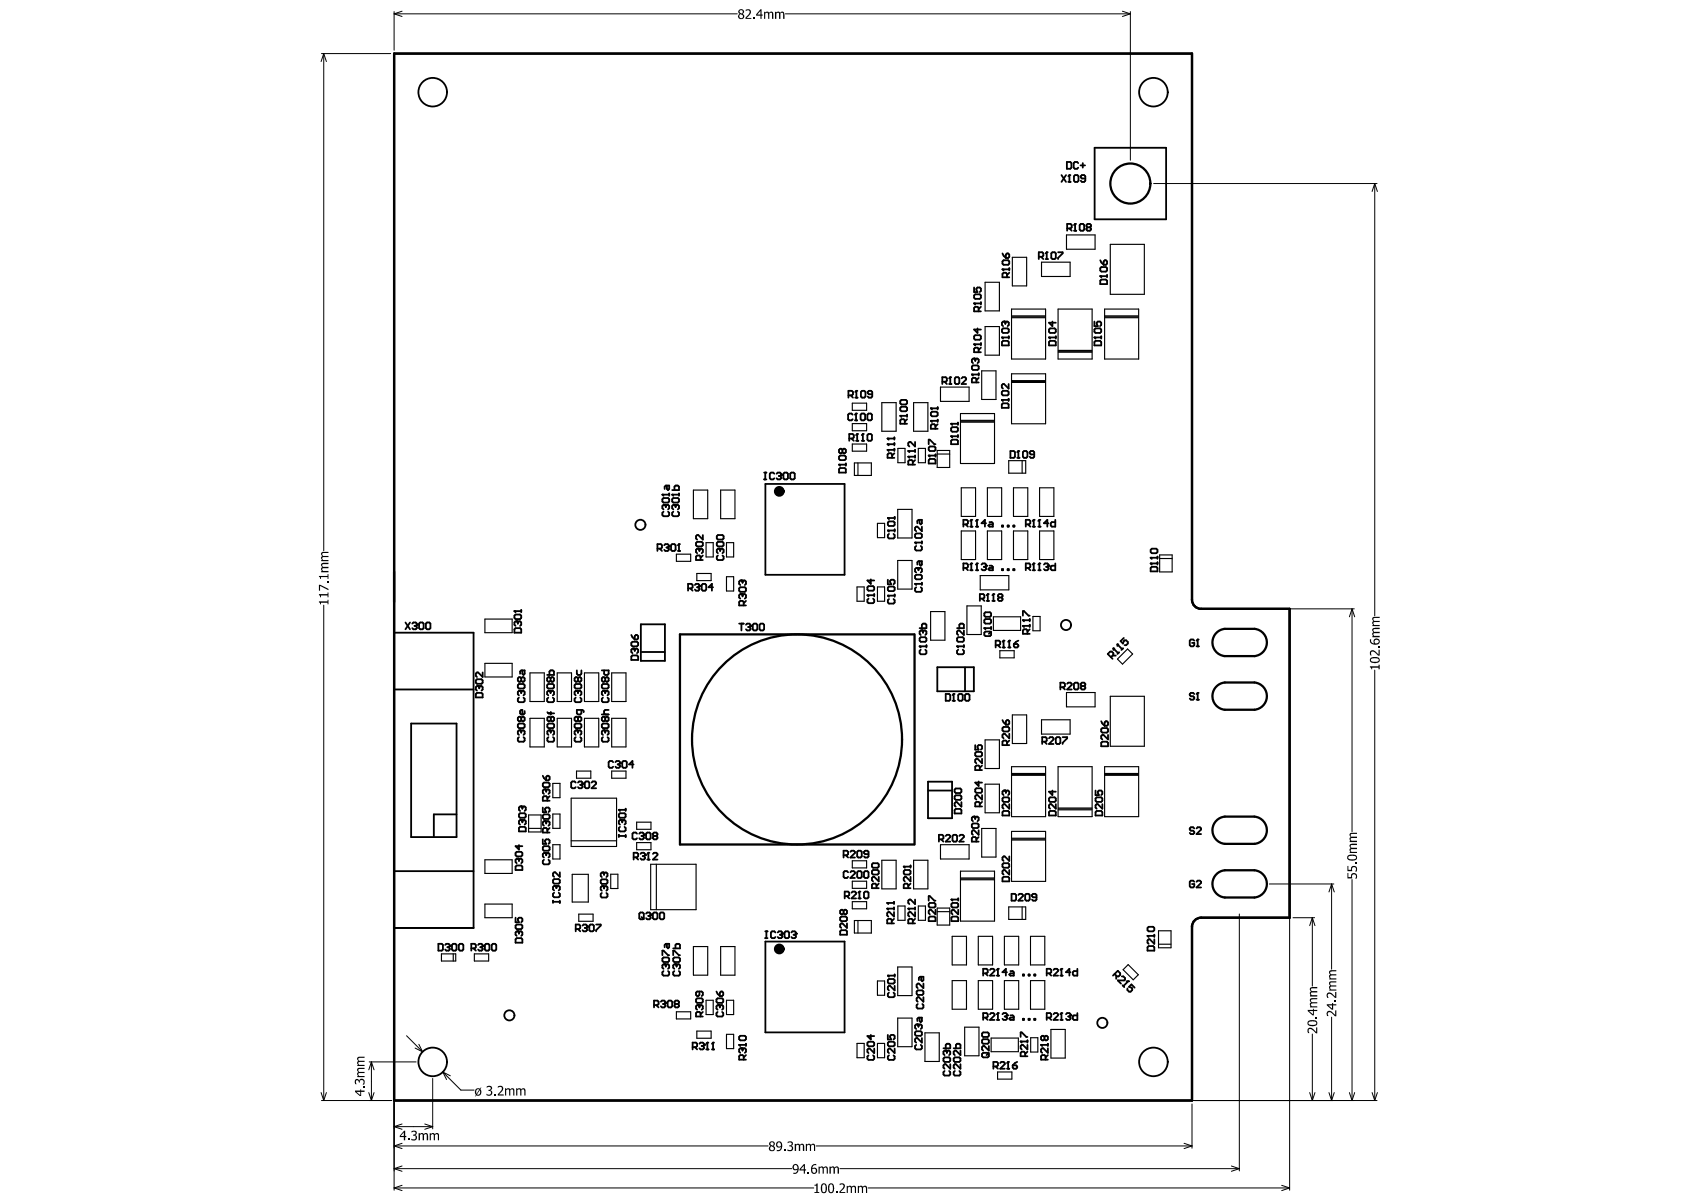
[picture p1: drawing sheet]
<svg xmlns="http://www.w3.org/2000/svg" width="420mm" height="297mm" viewBox="0 0 420 297" stroke-linecap="round" stroke-linejoin="round" font-family="sans-serif">
<g fill="none" stroke="#000" stroke-width=".56">
<path d="M225.7 156.6h-57.8v51.9h57.8M225.8 156.6v51.9M300.6 156l1.2-.6 .7-.1h7.3a3.4 3.4 0 0 1 3 3.3 3.4 3.4 0 0 1-3 3.4h-7.3a3.4 3.4 0 0 1-2.9-2.4 3.4 3.4 0 0 1 1-3.6zM300.6 169.3l1.2-.7 .7-.1h7.3a3.4 3.4 0 0 1 3 3.4 3.4 3.4 0 0 1-3 3.3h-7.3a3.4 3.4 0 0 1-2.9-2.3 3.4 3.4 0 0 1 1-3.6zM300.6 202.4l1.2-.6 .7-.2h7.3a3.4 3.4 0 0 1 3 3.4 3.4 3.4 0 0 1-3 3.4h-7.3a3.4 3.4 0 0 1-2.9-2.4 3.4 3.4 0 0 1 1-3.6zM300.6 215.6l1.2-.6 .7-.1h7.3a3.4 3.4 0 0 1 3 3.3 3.4 3.4 0 0 1-3 3.4h-7.3a3.4 3.4 0 0 1-2.9-2.4 3.4 3.4 0 0 1 1-3.6zM294.4 228.6v43.1h-197.1v-258.5h197.1v134.9a2.24 2.24 0 0 0 2.2 2.2h21.9v76.3h-21.9a2.24 2.24 0 0 0-2.2 2.2"/>
<circle cx="279.1" cy="45.3" r="4.9"/>
<circle cx="196.8" cy="182.6" r="25.9"/>
</g>
<g fill="none" stroke="#000" stroke-width=".28">
<path d="M263.4 58h7v3.5h-7zM243.3 69.7h3.5v7.1h-3.5zM249.8 76.3h8.4v12.4h-8.4zM249.9 78h8.2M249.9 78.2h8.2M249.9 78.4h8.2M250 63.5h3.5v7.1h-3.5zM257.2 64.7h7.1v3.6h-7.1zM261.3 76.3h8.4v12.4h-8.4zM272.8 76.3h8.4v12.4h-8.4zM272.8 78h8.3M272.8 78.2h8.3"/>
<path d="M272.8 78.4h8.3M274.2 60.3h8.4v12.4h-8.4zM210.5 99.5h3.5v1.8h-3.5zM217.8 99.4h3.5v7.1h-3.5zM225.6 99.4h3.5v7.1h-3.5zM232.3 95.6h7v3.5h-7zM242.4 91.6h3.6v7h-3.6zM243.3 80.6h3.5v7.1h-3.5zM249.8 92.3h8.4v12.3h-8.4zM249.9 94.4h8.2M249.9 94h8.2M249.9 94.2h8.2"/>
<path d="M261.3 87h8.3M261.3 86.7h8.3M261.3 86.5h8.3M210.5 104.6h3.5v1.8h-3.5zM210.5 109.6h3.5v1.8h-3.5zM211 114.3h4.2v3.1h-4.2zM211.9 114.3v3.1M221.7 110.7h1.8v3.6h-1.8zM226.8 110.7h1.7v3.6h-1.7zM231.4 111.2h3.1v4.2h-3.1zM231.4 112.1h3.1M237.2 102.1h8.4v12.3h-8.4z"/>
<path d="M237.2 104.2h8.3M237.2 104h8.3M237.2 103.8h8.3M249.1 113.7h4.2v3.1h-4.2zM252.4 113.7v3.1M167 136.8h3.6v1.8h-3.6zM171.2 121h3.6v7.1h-3.6zM174.4 134h1.7v3.5h-1.7zM178 121h3.5v7.1h-3.5zM179.4 134h1.8v3.5h-1.8zM216.7 129.2h1.7v3.6h-1.7zM221.7 125.8h3.5v7h-3.5z"/>
<path d="M221.7 138.4h3.5v7.1h-3.5zM237.4 131.1h3.5v7.1h-3.5zM237.4 120.4h3.5v7.1h-3.5zM243.8 131.1h3.6v7.1h-3.6zM243.8 120.4h3.6v7.1h-3.6zM250.3 131.1h3.5v7.1h-3.5zM250.3 120.4h3.5v7.1h-3.5zM256.7 131.1h3.5v7.1h-3.5zM256.7 120.4h3.5v7.1h-3.5zM286.4 137h3.1v4.2h-3.1zM286.4 137.9h3.1M119.7 152.9h6.8v3.3h-6.8z"/>
<path d="M172.1 141.6h3.5v1.8h-3.5zM179.4 142.4h1.8v3.5h-1.8zM211.6 144.9h1.8v3.6h-1.8zM216.7 144.9h1.7v3.6h-1.7zM229.8 151h3.5v7.1h-3.5zM238.8 149.6h3.5v7.1h-3.5zM242.1 142.1h7v3.6h-7zM245.3 152.3h6.7v3.4h-6.7zM255.1 152.2h1.7v3.5h-1.7zM119.7 163.8h6.8v3.4h-6.8zM130.9 177.4h3.5v7h-3.5zM130.9 166.1h3.5v7.1h-3.5z"/>
<path d="M137.6 177.4h3.5v7h-3.5zM137.6 166.1h3.5v7.1h-3.5zM144.3 177.4h3.6v7h-3.6zM144.3 166.1h3.6v7.1h-3.6zM151.1 177.4h3.5v7h-3.5zM151.1 166.1h3.5v7.1h-3.5zM246.9 160.7h3.5v1.7h-3.5zM250 176.5h3.5v7.1h-3.5zM257.2 177.7h7.1v3.6h-7.1zM263.4 171h7v3.5h-7zM274.2 171.9h8.4v12.4h-8.4zM278.4 160.2l1.3 1.3-2.5 2.5-1.2-1.3z"/>
<path d="M136.5 193.4h1.8v3.6h-1.8zM141 197.1h11.3v11.9h-11.3zM142.4 190.4h3.5v1.8h-3.5zM151.1 190.4h3.5v1.8h-3.5zM243.3 193.6h3.5v7.1h-3.5zM243.3 182.7h3.5v7.1h-3.5zM249.8 189.3h8.4v12.3h-8.4zM249.9 191h8.2M249.9 191.2h8.2M249.9 191.4h8.2M261.3 189.3h8.4v12.3h-8.4zM261.3 200h8.3"/>
<path d="M261.3 199.7h8.3M261.3 199.5h8.3M272.8 189.3h8.4v12.3h-8.4zM272.8 191h8.3M272.8 191.2h8.3M272.8 191.4h8.3M119.7 212.3h6.8v3.4h-6.8zM130.5 204.5h3.1M130.5 201.2h3.1v4.2h-3.1zM136.5 208.6h1.8v3.5h-1.8zM136.5 201h1.8v3.5h-1.8zM141 207.6h11.3"/>
<path d="M141.3 215.9h4v6.8h-4zM150.8 215.9h1.8v3.5h-1.8zM157.2 203h3.6v1.8h-3.6zM157.2 208.1h3.6v1.7h-3.6zM160.7 213.4h11.2v11.2h-11.2zM162.1 213.4v11.2M210.5 212.5h3.5v1.8h-3.5zM210.5 217.6h3.5v1.7h-3.5zM217.8 212.4h3.5v7.1h-3.5zM225.6 212.4h3.5v7.1h-3.5zM232.3 208.6h7v3.5h-7zM237.2 215.1h8.4v12.3h-8.4z"/>
<path d="M237.2 217.2h8.3M237.2 217h8.3M237.2 216.8h8.3M242.4 204.6h3.6v7h-3.6zM249.8 205.3h8.4v12.3h-8.4zM249.9 207h8.2M249.9 207.2h8.2M249.9 207.4h8.2M109 235.5h3.5v1.8h-3.5zM111.9 235.5v1.8M117.1 235.5h3.6v1.8h-3.6zM119.7 223.2h6.8v3.4h-6.8z"/>
<path d="M142.9 225.7h3.6v1.8h-3.6zM171.2 233.7h3.6v7.1h-3.6zM178 233.7h3.5v7.1h-3.5zM210.5 222.6h3.5v1.8h-3.5zM211 227.3h4.2v3.1h-4.2zM211.9 227.3v3.1M221.7 238.8h3.5v7h-3.5zM221.7 223.7h1.8v3.5h-1.8zM226.8 223.7h1.7v3.5h-1.7zM231.4 224.2h3.1v4.2h-3.1zM231.4 225.1h3.1M235.1 231.2h3.6v7.1h-3.6z"/>
<path d="M241.6 231.2h3.5v7.1h-3.5zM248 231.2h3.6v7.1h-3.6zM249.1 223.9h4.2v3.1h-4.2zM252.4 223.9v3.1M254.5 231.2h3.5v7.1h-3.5zM278.6 238.2l2.5 2.5-1.3 1.2-2.4-2.5zM286.1 229.8h3.1v4.2h-3.1zM286.1 233.1h3.1M167 249.8h3.6v1.8h-3.6zM172.1 254.6h3.5v1.8h-3.5zM174.4 247h1.7v3.5h-1.7zM179.4 247h1.8v3.5h-1.8z"/>
<path d="M179.4 255.4h1.8v3.5h-1.8zM211.6 257.6h1.8v3.6h-1.8zM216.7 257.6h1.7v3.6h-1.7zM216.7 242.2h1.7v3.5h-1.7zM221.7 251.4h3.5v7h-3.5zM228.4 255h3.5v7.1h-3.5zM235.1 242.1h3.6v7.1h-3.6zM238.2 253.6h3.6v7.1h-3.6zM241.6 242.1h3.5v7.1h-3.5zM244.8 256.3h6.7v3.4h-6.7zM248 242.1h3.6v7.1h-3.6zM254.5 242.1h3.5v7.1h-3.5z"/>
<path d="M254.5 256.2h1.8v3.6h-1.8zM259.5 254.2h3.6v7.1h-3.6zM246.3 264.7h3.6v1.8h-3.6z"/>
</g>
<g fill="none" stroke="#000" stroke-width=".45">
<path d="M263.5 40h.8l.3 .3v1.1l-.3 .3h-.8zM270.3 36.5h17.7v17.6h-17.7zM262.1 43.2l1.1 1.7M263.2 43.2l-1.1 1.7M263.5 56.4h.9l.3-.3v-.5l-.3-.3h-.9v1.7M263.8 43.5l.3-.3v1.7M263.8 44.9h.6M264.1 56.4l.6 .6M265.2 55.6l.3-.3v1.7M265.2 57h.6M265.5 43.2h.6l.2 .3v1.1l-.2 .3h-.6l-.3-.3v-1.1zM266.3 40.3l-.3-.3h-.6l-.3 .3v1.1l.3 .3h.6l.3-.3"/>
<path d="M266.8 40.8h1.1M266.9 55.3h.6l.2 .3v1.1l-.2 .3h-.6l-.3-.3v-1.1zM267.4 40.3v1.1M268 44.1h-.8l-.3-.3v-.3l.3-.3h.5l.3 .3v1.1l-.3 .3h-.5l-.3-.3M268.6 56.1l-.3-.3v-.2l.3-.3h.5l.3 .3v.2l-.3 .3M268.6 56.1l-.3 .3v.3l.3 .3h.5l.3-.3v-.3l-.3-.3M268.6 56.1h.5M240.5 71v1.1h.9l-.3-.5v-.3l.3-.3h.5l.3 .3v.5l-.3 .3M240.8 72.7h1.1l.3 .3v.5l-.3 .3h-1.1l-.3-.3v-.5zM241.7 76.9v-.9l-.3-.2h-.6l-.3 .2v.9h1.7M242.2 74.6v.6M242.2 74.9h-1.7l.3 .3"/>
<path d="M242.2 75.8l-.5 .5M247.6 62.6l.8 1.1M247.8 64.3h1.2l.2 .2v.6l-.2 .3h-1.2l-.2-.3v-.6zM248.3 79.7l-.3-.3h-.3l-.3 .3v.5l.3 .3M248.3 79.7l.3-.3h.2l.3 .3v.5l-.3 .3M248.3 79.7v.3M248.7 62.6h.3l.2 .3v.5l-.2 .3h-.6v-.8zM248.7 68.5v-.9l-.3-.3h-.6l-.2 .3v.9h1.6M249.2 67.3l-.5 .6M249.2 66.2v.6M249.2 66.5h-1.6l.2 .3M256.5 63.4h.9l.2-.3v-.5l-.2-.3h-.9v1.7"/>
<path d="M257.1 63.4l.5 .6M258.2 62.6l.3-.3v1.7M258.2 64h.6M259.9 79.4v1.1l-.9-.8h1.7M259.9 62.3h.5l.3 .3v1.1l-.3 .3h-.5l-.3-.3v-1.1zM261.3 62.3h1.1v.3l-1.1 1.1v.3M270.3 79.4v1.1h.8l-.3-.5v-.3l.3-.3h.6l.2 .3v.5l-.2 .3M271.7 64.3l.8 1.1M272 69h1.1l.3 .3v.8h-1.7v-.8zM272 65.9h1.1l.3 .3v.6l-.3 .3h-1.1l-.3-.3v-.6zM272.8 64.3h.3l.3 .2v.6l-.3 .3h-.6v-.9zM273.4 67.9v.6"/>
<path d="M273.4 68.2h-1.7l.3 .3M209.5 97.6h.9l.2-.3v-.5l-.2-.3h-.9v1.7M210.1 97.6l.5 .6M211.2 96.8l.3-.3v1.7M211.2 98.2h.6M212.6 96.8l.3-.3h.5l.3 .3v1.1l-.3 .3h-.5l-.3-.3zM215.4 97.3h-.8l-.3-.2v-.3l.3-.3h.5l.3 .3v1.1l-.3 .3h-.5l-.3-.3M222.6 98.7h1.1l.3 .3v.6l-.3 .3h-1.1l-.3-.3v-.6zM232.7 94.3h.8l.3-.3v-.6l-.3-.3h-.8v1.7M233.3 94.3l.5 .5M234.4 93.4l.3-.3v1.7M234.4 94.8h.5"/>
<path d="M236.1 93.1h.5l.3 .3v1.1l-.3 .3h-.5l-.3-.3v-1.1zM237.5 93.4l.2-.3h.6l.3 .3v.3l-1.1 1.1h1.1M240.3 90.2h1.1l.3 .3v.6l-.3 .2h-1.1l-.3-.2v-.6zM240.8 82.8h1.1l.3 .2v.6l-.3 .3h-1.1l-.3-.3v-.6zM240.8 88.8l.3-.3h.3l.3 .3v.6l-.3 .3M240.8 88.8v.3M240.8 88.8l-.2-.3h-.3l-.3 .3v.6l.3 .3M241.1 94.4v-.8l-.3-.3h-.5l-.3 .3v.8h1.7M241.4 81.1v1.1l-.9-.8h1.7M241.7 87v-.9l-.3-.3h-.6l-.3 .3v.9h1.7M241.7 92.2v.5M241.7 93.3l-.6 .6"/>
<path d="M241.7 92.5h-1.7l.3 .2M242.2 85h-1.7l.3 .3M242.2 85.8l-.5 .6M242.2 84.7v.6M247.7 96.5h1.1l.3 .3v.5l-.3 .3h-1.1l-.3-.3v-.5zM247.7 99.6h1.1l.3 .3v.8h-1.7v-.8zM247.7 84.2h1.1l.3 .2v.9h-1.7v-.9zM247.7 81.1h1.1l.3 .3v.5l-.3 .3h-1.1l-.3-.3v-.5zM249.1 98.7h-1.7l.3 .3M249.1 94.8v1.1l-1.2-1.1h-.2l-.3 .3v.6l.3 .2M249.1 98.5v.5M249.1 83.3h-1.7l.3 .3"/>
<path d="M249.1 83v.6M259.3 81.1h1.1l.3 .3v.5l-.3 .3h-1.1l-.3-.3v-.5zM259.3 84.2h1.1l.3 .2v.9h-1.7v-.9zM260.7 83.3h-1.7l.3 .3M260.7 83v.6M270.5 81.1h1.2l.2 .3v.5l-.2 .3h-1.2l-.2-.3v-.5zM270.5 84.2h1.2l.2 .2v.9h-1.6v-.9zM271.9 83v.6M271.9 83.3h-1.6l.2 .3M164.7 119.9v.8l.3 .3 .3-.3v-.8h-.9l-.3 .3v.5M188.7 116.7h.6M188.7 118.4h.6"/>
<path d="M189 116.7v1.7M191.2 117l-.3-.3h-.5l-.3 .3v1.1l.3 .3h.5l.3-.3M191.8 117l.3-.3h.5l.3 .3v.3l-.3 .2M192.3 117.5h.3M192.6 117.5l.3 .3v.3l-.3 .3h-.5l-.3-.3M193.7 116.7h.6l.3 .3v1.1l-.3 .3h-.6l-.2-.3v-1.1zM195.4 116.7h.6l.3 .3v1.1l-.3 .3h-.6l-.3-.3v-1.1zM207.5 115.6h1.1l.3 .2v.9h-1.7v-.9zM207.5 112.5h1.1l.3 .3v.5l-.3 .3h-1.1l-.3-.3v-.5zM208 111.1l.3-.3h.3l.3 .3v.5l-.3 .3h-.3l-.3-.3M208 111.1l-.2-.3h-.3l-.3 .3v.5l.3 .3h.3l.2-.3M208 111.1v.5"/>
<path d="M208.9 114.7h-1.7l.3 .3M208.9 114.4v.6M209.7 108.3h.9l.2-.3v-.6l-.2-.2h-.9v1.6M210.3 108.3l.5 .5M210.6 102.4l-.3-.3h-.6l-.3 .3v1.1l.3 .3h.6l.3-.3M211.1 102.4l.3-.3v1.7M211.1 103.8h.6M211.4 107.4l.3-.2v1.6M211.4 108.8h.6M212.8 102.1h.6l.2 .3v1.1l-.2 .3h-.6l-.3-.3v-1.1zM212.8 108.8h.6M212.8 107.4l.3-.2v1.6"/>
<path d="M214.2 107.4l.3-.2h.5l.3 .2v1.2l-.3 .2h-.5l-.3-.2zM214.5 102.1h.5l.3 .3v1.1l-.3 .3h-.5l-.3-.3v-1.1zM220.3 113v-.8l-.3-.3h-.5l-.3 .3v.8h1.7M220.9 109.7h-1.7l.3 .3M220.9 111.9l-.6 .6M220.9 108.3h-1.7l.3 .3M220.9 111.1h-1.7l.3 .3M220.9 108v.6M220.9 109.4v.6M220.9 110.8v.6M222.6 100.4h1.1l.3 .3v.6l-.3 .3h-1.1l-.3-.3v-.6zM223.4 104.6v-.8l-.2-.3h-.6l-.3 .3v.8h1.7"/>
<path d="M224 102.7h-1.7l.3 .3M224 103.5l-.6 .6M224 102.4v.6M225.4 114.7v-.8l-.3-.3h-.5l-.3 .3v.8h1.7M226 113.6l-.6 .6M226 109.1v1.1l-1.1-1.1h-.3l-.3 .3v.6l.3 .2M226 111.1v.5M226 112.5v.5M226 111.4h-1.7l.3 .2M226 112.8h-1.7l.3 .2M229.3 109.7v-1.1h.3l1.1 1.1h.3M229.6 110.2h1.1l.3 .3v.6l-.3 .3h-1.1l-.3-.3v-.6z"/>
<path d="M229.6 113.3h1.1l.3 .3v.8h-1.7v-.8zM230.1 101.7h1.2l.2 .2v.6l-.2 .3h-1.2l-.2-.3v-.6zM231 105.9v-.9l-.3-.3h-.6l-.2 .3v.9h1.6M231 112.2v.6M231 112.5h-1.7l.3 .3M231.5 103.9h-1.6l.2 .3M231.5 104.7l-.5 .6M231.5 100.5v.6M231.5 103.6v.6M231.5 100.8h-1.6l.2 .3M235.2 108.6h1.1l.3 .2v.9h-1.7v-.9zM235.2 105.5h1.1l.3 .3v.5l-.3 .3h-1.1l-.3-.3v-.5z"/>
<path d="M236.6 104.6h-1.7l.3 .3M236.6 104.4v.5M236.6 107.4v.6M236.6 107.7h-1.7l.3 .3M249.5 111.4h.9l.2 .2v1.2l-.2 .2h-.9zM251.2 111.6l.3-.2v1.6M251.2 113h.6M252.9 111.4h.5l.3 .2v1.2l-.3 .2h-.5l-.3-.2v-1.2zM255.4 112.2h-.8l-.3-.3v-.3l.3-.2h.5l.3 .2v1.2l-.3 .2h-.5l-.3-.2M162.3 135.5h.9l.3-.3v-.6l-.3-.2h-.9v1.6M162.9 135.5l.6 .5M163.6 123.3l.3-.3h1.1l.3 .3v.5l-.3 .3h-1.1l-.3-.3z"/>
<path d="M163.9 126.3l-.3 .3v.6l.3 .3h1.1l.3-.3v-.6l-.3-.3M164 134.6l.3-.2h.6l.3 .2v.3l-.3 .3M164.4 124.9l-.3-.2h-.2l-.3 .2v.6l.3 .3M164.4 124.9l.3-.2h.3l.3 .2v.6l-.3 .3M164.4 124.9v.3M164.6 135.2h.3M164.9 135.2l.3 .3v.3l-.3 .2h-.6l-.3-.2M165.3 121.9v.5M165.3 122.1h-1.7l.3 .3M165.7 134.6l.3-.2h.6l.2 .2v1.2l-.2 .2h-.6l-.3-.2zM166 123.3l.3-.3h1.1l.3 .3v.5l-.3 .3h-1.1l-.3-.3zM166 121h1.7v-.8l-.3-.3h-.6l-.2 .3v.8"/>
<path d="M166.3 126.3l-.3 .3v.6l.3 .3h1.1l.3-.3v-.6l-.3-.3M166.8 124.9l-.2-.2h-.3l-.3 .2v.6l.3 .3M166.8 124.9l.3-.2h.3l.3 .2v.6l-.3 .3M166.8 124.9v.3M167.4 134.6l.3-.2v1.6M167.4 136h.6M167.7 122.1h-1.7l.3 .3M167.7 121.9v.5M172.2 133.8h1.1l.3 .3v.5l-.3 .3h-1.1l-.3-.3v-.5zM172.7 135.8l-.3-.3h-.2l-.3 .3v.5l.3 .3M172.7 135.8v.2M172.7 135.8l.3-.3h.3l.3 .3v.5l-.3 .3"/>
<path d="M173 138.3v-.9l-.3-.2h-.5l-.3 .2v.9h1.7M173.6 132.1v1.1l-1.2-1.1h-.2l-.3 .3v.6l.3 .2M173.6 137.2l-.6 .5M177.3 137.2l-.3 .2v.6l.3 .3h1.1l.3-.3v-.6l-.3-.2M177.3 133.8h1.1l.3 .3v.5l-.3 .3h-1.1l-.3-.3v-.5zM177.3 132.1h1.1l.3 .3v.6l-.3 .2h-1.1l-.3-.2v-.6zM177.8 135.8l-.2-.3h-.3l-.3 .3v.5l.3 .3M177.8 135.8l.3-.3h.3l.3 .3v.5l-.3 .3M177.8 135.8v.2M219.5 128.7h1.1l.3 .3v.6l-.3 .3h-1.1l-.3-.3v-.6zM219.5 131.8l-.3 .3v.6l.3 .3h1.1l.3-.3v-.6l-.3-.3M220.9 127.6v.6"/>
<path d="M220.9 130.7v.6M220.9 131h-1.7l.3 .3M220.9 127.9h-1.7l.3 .3M226.3 131.7h1.1l.3 .3v.6l-.3 .2h-1.1l-.3-.2v-.6zM226.3 134.8l-.3 .3v.5l.3 .3h1.1l.3-.3v-.5l-.3-.3M227.1 128.4v.8l.3 .3 .3-.3v-.8h-.9l-.3 .2v.6M227.1 138.6v.8l.3 .3 .3-.3v-.8h-.9l-.3 .2v.6M227.7 130v1.2l-1.2-1.2h-.2l-.3 .3v.6l.3 .3M227.7 133.7v.5M227.7 134h-1.7l.3 .2M237.9 129.5h.8l.3-.3v-.6l-.3-.2h-.8v1.6M238.5 129.5l.5 .5"/>
<path d="M239.6 130h.5M239.6 128.6l.3-.2v1.6M239.6 139.4l.3-.3v1.7M241 130h.5M241 128.6l.3-.2v1.6M241 139.4l.3-.3v1.7M242.4 139.4l.3-.3h.5l.3 .3v.3l-.3 .3M242.9 140h.3M243.2 140l.3 .2v.3l-.3 .3h-.5l-.3-.3M243.5 129.2h-1.1l.8-.8v1.6M244.3 128.9h.6l.3 .3v.8h-.9l-.2-.2 .2-.3h.9M244.3 139.7h.6l.3 .3v.8h-.9l-.2-.3 .2-.3h.9"/>
<path d="M247.4 129.8h.3v.2h-.3zM248.8 129.8h.3v.2h-.3zM250.2 129.8h.3v.2h-.3zM253.3 129.5h.9l.2-.3v-.6l-.2-.2h-.9v1.6M253.9 129.5l.5 .5M255 130h.6M255 139.4l.3-.3v1.7M255 128.6l.3-.2v1.6M256.4 130h.6M256.4 128.6l.3-.2v1.6M256.4 139.4l.3-.3v1.7M257.8 139.4l.3-.3h.5l.3 .3v.3l-.3 .3"/>
<path d="M258.4 140h.2M258.6 140l.3 .2v.3l-.3 .3h-.5l-.3-.3M258.9 129.2h-1.1l.8-.8v1.6M260.6 128.4v1.6h-.8l-.3-.2v-.6l.3-.3h.8M260.6 139.1v1.7h-.8l-.3-.3v-.5l.3-.3h.8M284.4 135.5h1.1l.3 .3v.5l-.3 .3h-1.1l-.3-.3v-.5zM284.4 140h1.1l.3 .2v.9h-1.7v-.9zM285.8 137.4v.6M285.8 138.8v.6M285.8 139.1h-1.7l.3 .3M285.8 137.7h-1.7l.3 .3M97.3 156.2h19.6v72.9h-19.6z"/>
<path d="M100.1 153.7l1.1 1.7M101.2 153.7l-1.1 1.7M101.8 154l.3-.3h.5l.3 .3v.3l-.3 .2M102.4 154.5h.2M102.6 154.5l.3 .3v.3l-.3 .3h-.5l-.3-.3M103.5 154l.3-.3h.5l.3 .3v1.1l-.3 .3h-.5l-.3-.3zM105.2 154l.3-.3h.5l.3 .3v1.1l-.3 .3h-.5l-.3-.3zM127.3 155.1h1.1l.3 .3v.8h-1.7v-.8zM127.3 151.7h1.1l.3 .3v.6l-.3 .3h-1.1l-.3-.3v-.6zM127.9 153.7v.3M127.9 153.7l.3-.3h.2l.3 .3v.6l-.3 .2M127.9 153.7l-.3-.3h-.3l-.3 .3v.6l.3 .2"/>
<path d="M128.7 150.6v.6M128.7 150.9h-1.7l.3 .3M155.9 156.8l.8 1.1M156.2 158.5h1.1l.3 .2v.6l-.3 .3h-1.1l-.3-.3v-.6zM157 156.8h.3l.3 .3v.5l-.3 .3h-.6v-.8zM158.3 154.1h5.9v9.1h-5.9zM169.9 145.3h.9l.2-.3v-.6l-.2-.2h-.9v1.6M170.5 145.3l.5 .5M171.6 144.4l.3-.2h.5l.3 .2v.3l-.3 .3M172.2 145h.2M172.4 145l.3 .3v.3l-.3 .2h-.5l-.3-.2M173.3 144.4l.3-.2h.5l.3 .2v1.2l-.3 .2h-.5l-.3-.2z"/>
<path d="M176.1 145h-1.1l.8-.8v1.6M182.5 154h1.1M182.8 145h1.1l.3 .3v.6l-.3 .2h-1.1l-.3-.2v-.6zM183.1 154v1.7M183.4 147l.3-.3h.2l.3 .3v.5l-.3 .3M183.4 143.6l.3-.3h.2l.3 .3v.6l-.3 .2M183.4 147l-.3-.3h-.3l-.3 .3v.5l.3 .3M183.4 143.6l-.3-.3h-.3l-.3 .3v.6l.3 .2M183.4 143.6v.3M183.4 147v.3M183.7 149.5v-.8l-.3-.3h-.6l-.3 .3v.8h1.7M184.2 154.3l.3-.3h.6l.2 .3v.2l-.2 .3"/>
<path d="M184.2 148.4l-.5 .5M184.8 154.8h.3M185.1 154.8l.2 .3v.3l-.2 .3h-.6l-.3-.3M186.2 154h.5l.3 .3v1.1l-.3 .3h-.5l-.3-.3v-1.1zM187.9 154h.5l.3 .3v1.1l-.3 .3h-.5l-.3-.3v-1.1zM214.5 144.7h1.1l.3 .3v.6l-.3 .2h-1.1l-.3-.2v-.6zM214.5 147.8l-.3 .3v.6l.3 .2h1.1l.3-.2v-.6l-.3-.3M215 143v1.2l-.8-.9h1.7M215.9 146.7v.6M215.9 147h-1.7l.3 .3M219.2 143.1v1.2h.9l-.3-.6v-.3l.3-.3h.5l.3 .3v.6l-.3 .3M219.2 145.1l.3-.3h1.1l.3 .3v.6l-.3 .3h-1.1l-.3-.3z"/>
<path d="M219.5 147.9l-.3 .3v.6l.3 .2h1.1l.3-.2v-.6l-.3-.3M220.9 146.8v.6M220.9 147.1h-1.7l.3 .3M226.3 141.9h1.1l.3 .3v.6l-.3 .2h-1.1l-.3-.2v-.6zM226.3 145l-.3 .3v.5l.3 .3h1.1l.3-.3v-.5l-.3-.3M226.8 140.5l.3-.3h.3l.3 .3v.6l-.3 .3M226.8 140.5l-.3-.3h-.2l-.3 .3v.6l.3 .3M226.8 140.5v.3M227.1 155.1h1.7v-.8l-.3-.3h-.6l-.2 .3v.8M227.4 157.3h1.1l.3 .3v.6l-.3 .3h-1.1l-.3-.3v-.6zM227.7 143.9v.5M227.7 144.2h-1.7l.3 .2"/>
<path d="M227.9 155.9l-.2-.2h-.3l-.3 .2v.6l.3 .3M227.9 155.9l.3-.2h.3l.3 .2v.6l-.3 .3M227.9 155.9v.3M228.8 159.6h-1.7l.3 .3M228.8 159.3v.6M236.3 155.1h1.7v-.8l-.3-.3h-.5l-.3 .3v.8M236.6 157.3h1.1l.3 .3v.6l-.3 .3h-1.1l-.3-.3v-.6zM237.9 140.2h.8l.3-.2v-.6l-.3-.3h-.8v1.7M238 159.6h-1.7l.3 .3M238 155.7v1.1l-1.1-1.1h-.3l-.3 .2v.6l.3 .3M238 159.3v.6M238.5 140.2l.5 .6"/>
<path d="M239.6 140.8h.5M241 140.8h.5M242 147.8h.8l.3-.3v-.5l-.3-.3h-.8v1.7M242.5 147.8l.6 .6M243.3 152.9h1.2l.3 .2v.6l-.3 .3h-1.2l-.2-.3v-.6zM243.3 155.9h1.2l.3 .3v.6l-.3 .3h-1.2l-.2-.3v-.6zM243.3 151.2h1.2l.3 .3v.5l-.3 .3h-1.2l-.2-.3v-.5zM243.7 147l.2-.3v1.7M243.7 148.4h.5M244.8 155.1h-1.7l.2 .3M244.8 154.8v.6M244.8 155.9l-.6 .6"/>
<path d="M245.1 147l.2-.3v1.7M245.1 148.4h.5M245.9 159.3h.8l.3-.3v-.5l-.3-.3h-.8v1.7M246.4 159.3l.6 .6M246.7 147.5l-.2-.2v-.3l.2-.3h.6l.3 .3v.3l-.3 .2M246.7 147.5l-.2 .3v.3l.2 .3h.6l.3-.3v-.3l-.3-.3M246.7 147.5h.6M247.4 140.5h.3v.3h-.3zM247.6 158.5l.2-.3v1.7M247.6 159.9h.5M248.8 140.5h.3v.3h-.3zM249 158.5l.2-.3v1.7"/>
<path d="M249 159.9h.5M250.2 140.5h.3v.3h-.3zM250.4 159h.8l.3 .3v.3l-.3 .3h-.6l-.2-.3zM251.5 158.2l-1.1 .8M252.6 152v-1.1h.3l1.1 1.1h.3M253.3 140.2h.9l.2-.2v-.6l-.2-.3h-.9v1.7M253.7 156.5v-.8l-.3-.3h-.5l-.3 .3v.8h1.7M253.9 140.2l.5 .6M254.3 154.5h-1.7l.3 .3M254.3 155.4l-.6 .5M254.3 152.9v.5M254.3 154.3v.5"/>
<path d="M254.3 153.1h-1.7l.3 .3M255 140.8h.6M256.4 140.8h.6M275.9 159.5v-.4l1.2 1.2M277.5 157.5l-.8 .8 .6 .6 .4-.8h.4l.4 .4v.4l-.4 .4h-.4M294.9 158.2l-.3-.3h-.5l-.3 .3v1.1l.3 .3h.5l.3-.3v-.6h-.5M295.5 158.2l.3-.3v1.7M295.5 159.6h.5M97.3 170.2h19.6M101.5 178.7h11.2v28h-11.2zM117.8 171.1h1.1l.3 .3v.8h-1.7v-.8zM117.8 167.7h1.1l.3 .3v.6l-.3 .2h-1.1l-.3-.2v-.6z"/>
<path d="M118.3 169.7l-.2-.3h-.3l-.3 .3v.5l.3 .3M118.3 169.7l.3-.3h.3l.3 .3v.5l-.3 .3M118.3 169.7v.3M119.2 166v1.2l-1.1-1.2h-.3l-.3 .3v.6l.3 .3M127.9 169.2l.3-.3h1.1l.3 .3v.5l-.3 .3h-1.1l-.3-.3zM128.2 178.7h1.1l.3 .2v.6l-.3 .3h-1.1l-.3-.3v-.6zM128.2 172.3l-.3 .2v.6l.3 .3h1.1l.3-.3v-.6l-.3-.2M128.7 167.5l-.3-.3h-.2l-.3 .3v.6l.3 .2h.2l.3-.2M128.7 170.9l-.3-.3h-.2l-.3 .3v.5l.3 .3M128.7 177.3l-.3-.3h-.2l-.3 .3v.5l.3 .3h.2l.3-.3M128.7 167.5l.3-.3h.3l.3 .3v.6l-.3 .2h-.3l-.3-.2M128.7 170.9l.3-.3h.3l.3 .3v.5l-.3 .3"/>
<path d="M128.7 177.3l.3-.3h.3l.3 .3v.5l-.3 .3h-.3l-.3-.3M128.7 167.5v.6M128.7 170.9v.2M128.7 177.3v.5M129 165.5v.9l.3 .3 .3-.3v-.9h-.9l-.3 .3v.6M129.6 175.6v.5l-.3 .3h-.6l-.3-.3v-.5l.3-.3h.3v1.1M135.1 166.7h1.7v-.9l-.3-.3h-.5l-.3 .3v.9M135.2 178.9l.2-.2h1.2l.2 .2v.6l-.2 .3h-1.2l-.2-.3zM135.2 175.9l.2 .2h1.4M135.4 172.3l-.3 .2v.6l.3 .3h1.1l.3-.3v-.6l-.3-.2M135.4 168.9h1.1l.3 .3v.5l-.3 .3h-1.1l-.3-.3v-.5zM136 167.5l-.3-.3h-.3l-.3 .3v.6l.3 .2h.3l.3-.2"/>
<path d="M136 170.9l-.3-.3h-.3l-.3 .3v.5l.3 .3M136 170.9l.2-.3h.3l.3 .3v.5l-.3 .3M136 167.5l.2-.3h.3l.3 .3v.6l-.3 .2h-.3l-.2-.2M136 167.5v.6M136 170.9v.2M136 177.3l.3-.3h.3l.2 .3v.5l-.2 .3h-.3l-.3-.3M136 177.3l-.3-.3h-.3l-.2 .3v.5l.2 .3h.3l.3-.3M136 175.9v.5M136 177.3v.5M141.9 178.9l.3-.2h1.1l.3 .2v.6l-.3 .3h-1.1l-.3-.3zM141.9 169.2l.3-.3h1.1l.3 .3v.5l-.3 .3h-1.1l-.3-.3zM142.2 172.3l-.3 .2v.6l.3 .3h1.1l.3-.3v-.6l-.3-.2"/>
<path d="M142.4 165.5v.9l.3 .3h.6l.3-.3v-.9M142.7 170.9l-.3-.3h-.2l-.3 .3v.5l.3 .3M142.7 170.9l.3-.3h.3l.3 .3v.5l-.3 .3M142.7 167.5l-.3-.3h-.2l-.3 .3v.6l.3 .2h.2l.3-.2M142.7 167.5l.3-.3h.3l.3 .3v.6l-.3 .2h-.3l-.3-.2M142.7 177.3l-.3-.3h-.2l-.3 .3v.5l.3 .3h.2l.3-.3M142.7 177.3l.3-.3h.3l.3 .3v.5l-.3 .3h-.3l-.3-.3M142.7 167.5v.6M142.7 170.9v.2M142.7 177.3v.5M143.6 175.3v.8l-.3 .3h-.6l-.3-.3v-.8h1.5l.2 .3v.3M148.6 178.9l.3-.2h1.1l.3 .2v.6l-.3 .3h-1.1l-.3-.3z"/>
<path d="M148.6 169.2l.3-.3h1.1l.3 .3v.5l-.3 .3h-1.1l-.3-.3zM148.6 165.5h1.7v.9l-.3 .3h-.5l-.3-.3v-.9M148.6 176.4h1.7M148.9 172.3l-.3 .2v.6l.3 .3h1.1l.3-.3v-.6l-.3-.2M149.5 170.9l-.3-.3h-.3l-.3 .3v.5l.3 .3M149.5 170.9l.2-.3h.3l.3 .3v.5l-.3 .3M149.5 167.5l-.3-.3h-.3l-.3 .3v.6l.3 .2h.3l.3-.2M149.5 167.5l.2-.3h.3l.3 .3v.6l-.3 .2h-.3l-.2-.2M149.5 177.3l-.3-.3h-.3l-.3 .3v.5l.3 .3h.3l.3-.3M149.5 177.3l.2-.3h.3l.3 .3v.5l-.3 .3h-.3l-.2-.3M149.5 167.5v.6M149.5 170.9v.2"/>
<path d="M149.5 177.3v.5M150.3 175.3h-.8l-.3 .3v.5l.3 .3M156.2 161.8h1.1l.3 .3v.9h-1.7v-.9zM156.7 160.4l.3-.3h.3l.3 .3v.6l-.3 .3M156.7 160.4l-.2-.3h-.3l-.3 .3v.6l.3 .3M156.7 160.4v.3M158.4 161h5.7M227.4 160.4l-.3 .3v.6l.3 .3h1.1l.3-.3v-.6l-.3-.3M231.5 164.7h9v6h-9zM233.5 171.4h.9l.3 .2v1.2l-.3 .2h-.9zM235.2 171.6l.3-.2v1.6M235.2 173h.6"/>
<path d="M236.6 160.4l-.3 .3v.6l.3 .3h1.1l.3-.3v-.6l-.3-.3M236.9 171.4h.6l.2 .2v1.2l-.2 .2h-.6l-.3-.2v-1.2zM238.3 164.8v5.7M238.6 171.4h.5l.3 .2v1.2l-.3 .2h-.5l-.3-.2v-1.2zM247.6 177.8l.8 1.1M247.8 179.5h1.2l.2 .3v.5l-.2 .3h-1.2l-.2-.3v-.5zM248.7 177.8h.3l.2 .3v.6l-.2 .2h-.6v-.8zM261.8 169.7h.9l.3-.3v-.6l-.3-.2h-.9v1.6M262.4 169.7l.6 .5M263.5 168.8l.3-.2h.6l.2 .2v.3l-1.1 1.1h1.1M265.2 168.8l.3-.2h.6l.2 .2v1.2l-.2 .2h-.6l-.3-.2zM267.2 169.4l-.3 .3v.3l.3 .2h.5l.3-.2v-.3l-.3-.3"/>
<path d="M267.2 169.4l-.3-.3v-.3l.3-.2h.5l.3 .2v.3l-.3 .3M267.2 169.4h.5M271.9 178.1l.9 1.1M272.2 179.8h1.1l.3 .3v.5l-.3 .3h-1.1l-.3-.3v-.5zM273.1 178.1h.2l.3 .3v.5l-.3 .3h-.5v-.8zM274.3 162.3l.6-.6v-.4l-.4-.4h-.4l-.5 .6 1.1 1.2M274.7 161.9h.8M274.9 160.5v-.4l1.2 1.2M276.3 161.1l-.4 .4M277.3 160.1l-.4 .4M294.9 171.4l-.3-.3h-.5l-.3 .3v.2l.3 .3h.5l.3 .3v.3l-.3 .3h-.5l-.3-.3M295.5 172.8h.5"/>
<path d="M295.5 171.4l.3-.3v1.7M128.2 182l-.3 .3v.6l.3 .2h1.1l.3-.2v-.6l-.3-.3M128.7 180.6l-.3-.3h-.2l-.3 .3v.6l.3 .3M128.7 180.6l.3-.3h.3l.3 .3v.6l-.3 .3M128.7 180.6v.3M129 199.4v.3M129 199.4l-.3-.3h-.3l-.2 .3v.6l.2 .2M129 199.4l.3-.3h.3l.2 .3v.6l-.2 .2M134 199.4v1.1h.9l-.3-.8 .3-.3h.5l.3 .3v.5l-.3 .3M134 191.6l.9 1.1M134.3 193.2h1.1l.3 .3v.6l-.3 .3h-1.1l-.3-.3v-.6zM134.9 195.2l-.3-.3h-.3l-.3 .3v.6l.3 .2"/>
<path d="M134.9 195.2l.3-.3h.2l.3 .3v.6l-.3 .2M134.9 195.2v.3M135.2 191.6h.2l.3 .2v.6l-.3 .3h-.5v-.9zM135.2 197.7v-.8l-.3-.3h-.6l-.3 .3v.8h1.7M135.4 182l-.2 .3v.6l.2 .2h1.2l.2-.2v-.6l-.2-.3M135.7 196.6l-.5 .6M136 180.6l-.3-.3h-.3l-.2 .3v.6l.2 .3M136 180.6l.3-.3h.3l.2 .3v.6l-.2 .3M136 180.6v.3M142.2 193.2l-.3-.2h-.6l-.3 .2v1.2l.3 .2h.6l.3-.2M142.2 182l-.3 .3v.6l.3 .2h1.1l.3-.2v-.6l-.3-.3M142.7 193.2l.3-.2h.6l.2 .2v.3l-.2 .3"/>
<path d="M142.7 180.6l-.3-.3h-.2l-.3 .3v.6l.3 .3M142.7 180.6l.3-.3h.3l.3 .3v.6l-.3 .3M142.7 180.6v.3M143.3 193.8h.3M143.6 193.8l.2 .3v.3l-.2 .2h-.6l-.3-.2M144.4 193.2l.3-.2h.6l.2 .2v1.2l-.2 .2h-.6l-.3-.2zM146.1 193.2l.3-.2h.5l.3 .2v.3l-1.1 1.1h1.1M148.9 182l-.3 .3v.6l.3 .2h1.1l.3-.2v-.6l-.3-.3M149.5 180.6l-.3-.3h-.3l-.3 .3v.6l.3 .3M149.5 180.6l.2-.3h.3l.3 .3v.6l-.3 .3M149.5 180.6v.3M151.4 188.2l-.3-.3h-.5l-.3 .3v1.1l.3 .3h.5l.3-.3"/>
<path d="M152 188.2l.3-.3h.5l.3 .3v.3l-.3 .2M152.5 188.7h.3M152.8 188.7l.3 .3v.3l-.3 .3h-.5l-.3-.3M153.7 188.2l.2-.3h.6l.3 .3v1.1l-.3 .3h-.6l-.2-.3zM154.5 199.7v.5M154.5 200h-1.7l.3 .2M156.5 188.7h-1.2l.9-.8v1.7M229.2 193h5.9v9h-5.9zM229.2 195.2h5.7M236 199.7h1.1l.3 .3v.9h-1.7v-.9zM236 196.4h1.1l.3 .3v.5l-.3 .3h-1.1l-.3-.3v-.5zM236 194.7h1.1l.3 .3v.5l-.3 .3h-1.1l-.3-.3v-.5z"/>
<path d="M237.4 198.1v1.1l-1.1-1.1h-.3l-.3 .2v.6l.3 .3M240.8 184v1.1h.9l-.3-.6v-.2l.3-.3h.5l.3 .3v.5l-.3 .3M241.1 194.6h1.1l.3 .3v.6l-.3 .3h-1.1l-.3-.3v-.6zM241.1 185.7h1.1l.3 .2v.6l-.3 .3h-1.1l-.3-.3v-.6zM241.7 193v1.1l-.9-.9h1.7M241.9 190.1v-.8l-.2-.3h-.6l-.3 .3v.8h1.7M241.9 199.1v-.8l-.2-.3h-.6l-.3 .3v.8h1.7M242.5 196.3v1.1l-1.1-1.1h-.3l-.3 .3v.6l.3 .2M242.5 187.3v1.2l-1.1-1.2h-.3l-.3 .3v.6l.3 .3M242.5 198l-.6 .6M242.5 189l-.6 .6M247.8 196.9h1.2l.2 .3v.5l-.2 .3h-1.2l-.2-.3v-.5z"/>
<path d="M248.4 195.5l-.3-.3h-.3l-.2 .3v.5l.2 .3M248.4 195.5l.3-.3h.3l.2 .3v.5l-.2 .3M248.4 195.5v.3M248.7 184v-.9l-.3-.2h-.6l-.2 .2v.9h1.6M249.2 198.6v1.1l-1.1-1.1h-.3l-.2 .2v.6l.2 .3M249.2 182.9l-.5 .5M249.2 181.2v1.1l-1.1-1.1h-.3l-.2 .3v.5l.2 .3M257.4 183.1h.8l.3-.2v-.6l-.3-.3h-.8v1.7M257.9 183.1l.6 .6M259 182.3l.3-.3h.6l.3 .3v.3l-1.2 1.1h1.2M259.3 196.9h1.1l.3 .3v.5l-.3 .3h-1.1l-.3-.3v-.5zM259.9 195.2v1.1l-.9-.8h1.7"/>
<path d="M260.7 182.3l.3-.3h.6l.2 .3v1.1l-.2 .3h-.6l-.3-.3zM260.7 198.6v1.1l-1.1-1.1h-.3l-.3 .2v.6l.3 .3M262.4 182h1.1v.3l-1.1 1.1v.3M270.5 195.2v1.1h.9l-.3-.5v-.3l.3-.3h.5l.3 .3v.5l-.3 .3M270.8 196.9h1.1l.3 .3v.5l-.3 .3h-1.1l-.3-.3v-.5zM272.2 198.6v1.1l-1.1-1.1h-.3l-.3 .2v.6l.3 .3M272.2 183.1h1.1l.3 .3v.9h-1.7v-.9zM273.6 181.5v1.1l-1.1-1.1h-.3l-.3 .2v.6l.3 .3M97.3 215.1h19.6M112.7 201.1h-5.6v5.6M127.6 210.3h1.1l.3 .3v.6l-.3 .3h-1.1l-.3-.3v-.6zM127.6 213.7h1.1l.3 .3v.8h-1.7v-.8z"/>
<path d="M128.2 212.3l.2-.3h.3l.3 .3v.6l-.3 .2M128.2 212.3l-.3-.3h-.3l-.3 .3v.6l.3 .2M128.2 208.7v1.1l-.9-.9h1.7M128.2 212.3v.3M128.4 200.8h1.2l.2 .3v.5l-.2 .3h-1.2l-.2-.3v-.5zM128.4 204.2h1.2l.2 .2v.9h-1.6v-.9zM129 202.8v.2M129 202.8l-.3-.3h-.3l-.2 .3v.5l.2 .3M129 202.8l.3-.3h.3l.2 .3v.5l-.2 .3M134 207.3v1.1h.9l-.3-.6v-.3l.3-.2h.5l.3 .2v.6l-.3 .3M134.3 201.1h1.1l.3 .3v.5l-.3 .3h-1.1l-.3-.3v-.5zM134.3 208.9h1.1l.3 .3v.6l-.3 .3h-1.1l-.3-.3v-.6z"/>
<path d="M134.3 212.3l-.3 .3v.5l.3 .3h1.1l.3-.3v-.5l-.3-.3M134.9 203l.3-.2h.2l.3 .2v.6l-.3 .3M134.9 203l-.3-.2h-.3l-.3 .2v.6l.3 .3M134.9 210.9l-.3-.3h-.3l-.3 .3v.6l.3 .2M134.9 210.9l.3-.3h.2l.3 .3v.6l-.3 .2M134.9 203v.3M134.9 210.9v.3M135.2 205.6v-.9l-.3-.3h-.6l-.3 .3v.9h1.7M135.7 204.4l-.5 .6M136.8 217.1h1.2l.2 .2v.6l-.2 .3h-1.2l-.2-.3v-.6zM137.4 219l.3-.3h.3l.2 .3v.6l-.2 .3M137.4 219l-.3-.3h-.3l-.2 .3v.6l.2 .3"/>
<path d="M137.4 219v.3M138.2 215.4v1.1l-1.1-1.1h-.3l-.2 .3v.5l.2 .3M148.3 217.4l.3-.3h1.1l.3 .3v.6l-.3 .2h-1.1l-.3-.2zM149.2 219.1l-.3-.3h-.3l-.3 .3v.5l.3 .3M149.2 215.7l-.3-.3h-.3l-.3 .3v.6l.3 .3M149.2 215.7v.3M149.2 219.1v.3M149.2 215.7l.3-.3h.2l.3 .3v.6l-.3 .3M149.2 219.1l.3-.3h.2l.3 .3v.5l-.3 .3M152.8 206.4h1.7M152.8 206.1v.6M153.1 200.8h1.1l.3 .3v.5l-.3 .3h-1.1l-.3-.3v-.5z"/>
<path d="M153.1 204.2l-.3 .2v.6l.3 .3h1.1l.3-.3v-.6l-.3-.2M153.7 202.8l.2-.3h.3l.3 .3v.5l-.3 .3M153.7 202.8l-.3-.3h-.3l-.3 .3v.5l.3 .3M153.7 202.8v.2M154.5 206.1v.6M156.5 211.7h.8l.3-.3v-.6l-.3-.2h-.8v1.6M157 211.7l.6 .5M157.3 205.9l-.3-.3h-.5l-.3 .3v1.1l.3 .3h.5l.3-.3M157.9 205.9l.2-.3h.6l.3 .3v.2l-.3 .3M158.2 210.8l.2-.2h.6l.3 .2v.3l-.3 .3M158.4 206.4h.3M158.7 206.4l.3 .3v.3l-.3 .3h-.6l-.2-.3"/>
<path d="M158.7 211.4h.3M159 211.4l.3 .3v.3l-.3 .2h-.6l-.2-.2M159.8 205.6h.6l.3 .3v1.1l-.3 .3h-.6l-.3-.3v-1.1zM159.8 212.2h.6M159.8 210.8l.3-.2v1.6M161.2 210.8l.3-.2h.6l.3 .2v.3l-1.2 1.1h1.2M161.5 206.4l-.3-.3v-.2l.3-.3h.6l.2 .3v.2l-.2 .3M161.5 206.4l-.3 .3v.3l.3 .3h.6l.2-.3v-.3l-.2-.3M161.5 206.4h.6M208.3 211.2h.9l.2-.3v-.6l-.2-.2h-.9v1.6M208.9 211.2l.5 .5M209.4 215.4l-.2-.3h-.6l-.3 .3v1.1l.3 .3h.6l.2-.3"/>
<path d="M210 215.4l.3-.3h.5l.3 .3v.3l-1.1 1.1h1.1M210 210.3l.3-.2h.5l.3 .2v.3l-1.1 1.1h1.1M211.7 215.4l.3-.3h.5l.3 .3v1.1l-.3 .3h-.5l-.3-.3zM211.7 210.3l.3-.2h.5l.3 .2v1.2l-.3 .2h-.5l-.3-.2zM213.4 215.4l.2-.3h.6l.3 .3v1.1l-.3 .3h-.6l-.2-.3zM214.5 210.9h-.9l-.2-.3v-.3l.2-.2h.6l.3 .2v1.2l-.3 .2h-.6l-.2-.2M215.6 214.8h1.1l.3 .3v.6l-.3 .2h-1.1l-.3-.2v-.6zM215.6 213.1h1.1l.3 .3v.6l-.3 .3h-1.1l-.3-.3v-.6zM216.4 219.3v-.8l-.2-.3h-.6l-.3 .3v.8h1.7M217 216.5v1.1l-1.1-1.1h-.3l-.3 .3v.5l.3 .3M217 218.2l-.6 .5M223.4 214.8h1.2l.3 .3v.6l-.3 .2h-1.2l-.2-.2v-.6z"/>
<path d="M224.3 219.3v-.8l-.3-.3h-.6l-.2 .3v.8h1.7M224.9 216.5v1.1l-1.2-1.1h-.3l-.2 .3v.5l.2 .3M224.9 218.2l-.6 .5M224.9 213.7v.6M224.9 214h-1.7l.2 .3M231.9 207.3h.8l.3-.3v-.6l-.3-.3h-.8v1.7M232.4 207.3l.6 .5M233.5 206.4l.3-.3h.6l.3 .3v.3l-1.2 1.1h1.2M235.2 206.4l.3-.3h.6l.2 .3v1.1l-.2 .3h-.6l-.3-.3zM236.9 206.4l.3-.3h.5l.3 .3v.3l-1.1 1.1h1.1M240.3 203.3h1.1l.3 .3v.6l-.3 .2h-1.1l-.3-.2v-.6zM240.8 201.9l-.3-.3h-.2l-.3 .3v.6l.3 .3"/>
<path d="M240.8 201.9l.3-.3h.3l.3 .3v.6l-.3 .3M240.8 201.9v.3M241.1 207.8v-.8l-.3-.3h-.5l-.3 .3v.8h1.7M241.7 205v1.1l-1.2-1.1h-.2l-.3 .3v.5l.3 .3M241.7 206.7l-.6 .6M247.8 200.2h1.2l.2 .3v.9h-1.6v-.9zM247.8 213.1h1.2l.2 .3v.6l-.2 .3h-1.2l-.2-.3v-.6zM247.8 216.5h1.2l.2 .3v.8h-1.6v-.8zM249.2 214.8v1.1l-1.1-1.1h-.3l-.2 .3v.6l.2 .2M249.2 211.5v1.1l-1.1-1.1h-.3l-.2 .2v.6l.2 .3M259.3 200.2h1.1l.3 .3v.9h-1.7v-.9zM270.8 200.2h1.1l.3 .3v.9h-1.7v-.9z"/>
<path d="M294.9 204.5l-.3-.2h-.5l-.3 .2v.3l.3 .3h.5l.3 .3v.3l-.3 .2h-.5l-.3-.2M294.9 217.7l-.3-.3h-.5l-.3 .3v1.1l.3 .3h.5l.3-.3v-.5h-.5M295.5 217.7l.3-.3h.5l.3 .3v.3l-1.1 1.1h1.1M295.5 204.5l.3-.2h.5l.3 .2v.3l-1.1 1.1h1.1M108.3 233h.8l.3 .3v1.1l-.3 .3h-.8zM109.9 233.3l.3-.3h.6l.3 .3v.3l-.3 .3M110.5 233.9h.3M110.8 233.9l.3 .3v.2l-.3 .3h-.6l-.3-.3M111.6 233.3l.3-.3h.6l.2 .3v1.1l-.2 .3h-.6l-.3-.3zM113.3 233.3l.3-.3h.5l.3 .3v1.1l-.3 .3h-.5l-.3-.3zM116.4 234.2h.8l.3-.3v-.6l-.3-.3h-.8v1.7M116.9 234.2l.6 .5"/>
<path d="M118.1 233.3l.2-.3h.6l.3 .3v.3l-.3 .3M118.6 233.9h.3M118.9 233.9l.3 .3v.2l-.3 .3h-.6l-.2-.3M119.7 233.3l.3-.3h.6l.3 .3v1.1l-.3 .3h-.6l-.3-.3zM121.4 233.3l.3-.3h.6l.2 .3v1.1l-.2 .3h-.6l-.3-.3zM127.3 226.6v1.1h.9l-.3-.5v-.3l.3-.3h.5l.3 .3v.5l-.3 .3M127.6 231.6h1.1l.3 .3v.9h-1.7v-.9zM127.6 228.3h1.1l.3 .3v.5l-.3 .3h-1.1l-.3-.3v-.5zM128.2 230.2l.2-.2h.3l.3 .2v.6l-.3 .3M128.2 230.2l-.3-.2h-.3l-.3 .2v.6l.3 .3M128.2 230.2v.3M136.6 222.4v.6"/>
<path d="M136.6 222.7h1.6M136.8 220.4l-.2 .3v.6l.2 .3h1.2l.2-.3v-.6l-.2-.3M138.2 222.4v.6M142.2 229.4h.8l.3-.3v-.5l-.3-.3h-.8v1.7M142.7 229.4l.6 .6M143.8 228.6l.3-.3h.6l.3 .3v.2l-.3 .3M144.4 229.1h.3M144.7 229.1l.3 .3v.3l-.3 .3h-.6l-.3-.3M145.5 228.6l.3-.3h.6l.3 .3v1.1l-.3 .3h-.6l-.3-.3zM147.2 228.3h1.1v.3l-1.1 1.1v.3M148.6 220.5l-.3 .3v.5l.3 .3h1.1l.3-.3v-.5l-.3-.3M158.1 225.3h.6l.3 .3v1.1l-.3 .3h-.6l-.2-.3v-1.1z"/>
<path d="M158.4 226.4l.6 .6M159.5 225.6l.3-.3h.6l.3 .3v.3l-.3 .3M160.1 226.2h.3M160.4 226.2l.3 .2v.3l-.3 .3h-.6l-.3-.3M161.5 225.3h.6l.2 .3v1.1l-.2 .3h-.6l-.3-.3v-1.1zM163.2 225.3h.5l.3 .3v1.1l-.3 .3h-.5l-.3-.3v-1.1zM163.6 235.9v-1.2h.3l1.1 1.2h.3M163.9 236.4h1.1l.3 .3v.6l-.3 .2h-1.1l-.3-.2v-.6zM163.9 239.8l-.3 .3v.5l.3 .3h1.1l.3-.3v-.5l-.3-.3M164.4 238.4l-.3-.3h-.2l-.3 .3v.5l.3 .3M164.4 238.4l.3-.3h.3l.3 .3v.5l-.3 .3M164.4 238.4v.3"/>
<path d="M164.7 233v.9l.3 .3 .3-.3v-.9h-.9l-.3 .3v.6M166.2 235.9v-1.2h.3l1.1 1.2h.3M166.2 236.7l.3-.3h1.1l.3 .3v.6l-.3 .2h-1.1l-.3-.2zM166.2 234.2h1.7v-.9l-.3-.2h-.5l-.3 .2v.9M166.5 239.8l-.3 .3v.5l.3 .3h1.1l.3-.3v-.5l-.3-.3M167.1 238.4l.3-.3h.2l.3 .3v.5l-.3 .3M167.1 238.4l-.3-.3h-.3l-.3 .3v.5l.3 .3M167.1 238.4v.3M189 231.6h.5M189 230h.5M189.3 230v1.6M191.5 230.2l-.3-.2h-.5l-.3 .2v1.2l.3 .2h.5l.3-.2"/>
<path d="M192.1 230.2l.2-.2h.6l.3 .2v.3l-.3 .3M192.6 230.8h.3M192.9 230.8l.3 .3v.3l-.3 .2h-.6l-.2-.2M194 230h.6l.3 .2v1.2l-.3 .2h-.6l-.3-.2v-1.2zM195.4 230.2l.3-.2h.6l.2 .2v.3l-.2 .3M196 230.8h.3M196.3 230.8l.2 .3v.3l-.2 .2h-.6l-.3-.2M207.8 229.7h1.1l.3 .3v.8h-1.7v-.8zM207.8 226.3h1.1l.3 .3v.6l-.3 .2h-1.1l-.3-.2v-.6zM208.3 224.9l.3-.3h.3l.3 .3v.6l-.3 .3h-.3l-.3-.3M208.3 224.9l-.3-.3h-.2l-.3 .3v.6l.3 .3h.2l.3-.3M208.3 224.9v.6"/>
<path d="M208.6 221.3h.8l.3-.3v-.6l-.3-.3h-.8v1.7M209.2 228v1.1l-1.2-1.1h-.2l-.3 .3v.5l.3 .3M209.2 221.3l.5 .5M210.3 220.4l.3-.3h.5l.3 .3v.3l-1.1 1.1h1.1M212 220.4l.2-.3v1.7M212 221.8h.5M213.6 220.1h.6l.3 .3v1.2l-.3 .2h-.6l-.2-.2v-1.2zM220.2 228v-.8l-.3-.3h-.5l-.3 .3v.8h1.7M220.8 223h-1.7l.3 .2M220.8 225.2v1.1l-1.2-1.1h-.2l-.3 .3v.5l.3 .3M220.8 226.9l-.6 .5M220.8 222.7v.5"/>
<path d="M220.8 224.1v.5M220.8 224.4h-1.7l.3 .2M225.4 228v-.8l-.3-.3h-.5l-.3 .3v.8h1.7M226 222.1v1.1l-1.1-1.1h-.3l-.3 .3v.6l.3 .2M226 224.1v.5M226 225.2v1.1l-1.1-1.1h-.3l-.3 .3v.5l.3 .3M226 224.4h-1.7l.3 .2M226 226.9l-.6 .5M229.3 222.4v-1.1h.3l1.1 1.1h.3M229.6 226.3h1.1l.3 .3v.8h-1.7v-.8zM229.6 223h1.1l.3 .2v.6l-.3 .3h-1.1l-.3-.3v-.6zM231 224.6v1.2l-1.1-1.2h-.3l-.3 .3v.6l.3 .3"/>
<path d="M235.2 226.3h1.1l.3 .3v.8h-1.7v-.8zM235.2 223h1.1l.3 .2v.6l-.3 .3h-1.1l-.3-.3v-.6zM236.6 224.6v1.2l-1.1-1.2h-.3l-.3 .3v.6l.3 .3M236.6 221.8v.6M236.6 222.1h-1.7l.3 .3M244.5 239.5l.2-.3h.6l.3 .3v.3l-1.1 1.1h1.1M246.2 239.5l.2-.3v1.7M249.5 239.8h.6l.3 .3v.8h-.9l-.3-.3 .3-.3h.9M249.8 220.7h.8l.3 .3v1.1l-.3 .3h-.8zM251.5 221l.3-.3h.5l.3 .3v.3l-1.1 1.1h1.1M253.2 221l.2-.3h.6l.3 .3v1.1l-.3 .3h-.6l-.2-.3zM256 221.6h-.9l-.3-.3v-.3l.3-.3h.6l.3 .3v1.1l-.3 .3h-.6l-.3-.3"/>
<path d="M260.2 239.5l.2-.3h.6l.3 .3v.3l-1.1 1.1h1.1M261.8 239.5l.3-.3v1.7M266 239.2v1.7h-.8l-.3-.3v-.5l.3-.3h.8M283.7 228.8h1.1l.3 .3v.6l-.3 .3h-1.1l-.3-.3v-.6zM283.7 233.6h1.1l.3 .3v.8h-1.7v-.8zM285.1 230.8v.6M285.1 231.9v1.1l-1.2-1.1h-.2l-.3 .3v.6l.3 .2M285.1 231.1h-1.7l.3 .3M161.5 248.2h.8l.3-.3v-.6l-.3-.2h-.8v1.6M162.1 248.2l.5 .5M163.2 247.3l.3-.2h.5l.3 .2v.3l-.3 .3M163.7 247.9h.3"/>
<path d="M164 247.9l.3 .3v.3l-.3 .2h-.5l-.3-.2M164.9 247.3l.3-.2h.5l.3 .2v1.2l-.3 .2h-.5l-.3-.2zM166.8 247.9l-.2-.3v-.3l.2-.2h.6l.3 .2v.3l-.3 .3M166.8 247.9h.6M166.8 247.9l-.2 .3v.3l.2 .2h.6l.3-.2v-.3l-.3-.3M171 258.6h.9l.3-.3v-.6l-.3-.3h-.9v1.7M171.6 258.6l.6 .5M172.2 246.5h1.1l.3 .3v.5l-.3 .3h-1.1l-.3-.3v-.5zM172.7 257.7l.3-.3h.6l.2 .3v.3l-.2 .3M172.7 244.8v.9l-.3 .2h-.2l-.3-.2v-.6l.3-.3h1.1l.3 .3v.6l-.3 .2M172.7 248.5l-.3-.3h-.2l-.3 .3v.5l.3 .3M172.7 248.5l.3-.3h.3l.3 .3v.5l-.3 .3"/>
<path d="M172.7 248.5v.2M173 251v-.9l-.3-.2h-.5l-.3 .2v.9h1.7M173.3 258.3h.3M173.6 258.3l.2 .3v.2l-.2 .3h-.6l-.3-.3M173.6 249.9l-.6 .5M174.4 259.1h.6M174.4 257.7l.3-.3v1.7M175.8 259.1h.6M175.8 257.7l.3-.3v1.7M176.9 244.8l.9 1.1M177.2 249.9l-.3 .2v.6l.3 .3h1.1l.3-.3v-.6l-.3-.2M177.2 246.5h1.1l.3 .3v.5l-.3 .3h-1.1l-.3-.3v-.5z"/>
<path d="M177.8 248.5l-.3-.3h-.3l-.3 .3v.5l.3 .3M177.8 248.5l.2-.3h.3l.3 .3v.5l-.3 .3M177.8 248.5v.2M178 244.8h.3l.3 .3v.6l-.3 .2h-.5v-.8zM182.8 255.8h1.1l.3 .2v.6l-.3 .3h-1.1l-.3-.3v-.6zM183.4 259.1l.3-.3h.2l.3 .3v.6l-.3 .3M183.4 259.1l-.3-.3h-.3l-.3 .3v.6l.3 .3M183.4 259.1v.3M184.2 258h-1.7l.3 .3M184.2 257.7v.6M214.5 257.2h1.1l.3 .3v.6l-.3 .2h-1.1l-.3-.2v-.6zM215 255.5v1.2l-.8-.9h1.7"/>
<path d="M215.9 258.9v1.1l-1.1-1.1h-.3l-.3 .3v.5l.3 .3M219.2 255.5v1.2h.9l-.3-.6v-.3l.3-.3h.5l.3 .3v.6l-.3 .3M219.5 245.1l-.3 .3v.5l.3 .3h1.1l.3-.3v-.5l-.3-.3M219.5 241.7h1.1l.3 .3v.6l-.3 .3h-1.1l-.3-.3v-.6zM219.5 257.2h1.1l.3 .3v.6l-.3 .2h-1.1l-.3-.2v-.6zM220.9 258.9v1.1l-1.1-1.1h-.3l-.3 .3v.5l.3 .3M220.9 243.4v1.1l-1.1-1.1h-.3l-.3 .3v.6l.3 .2M220.9 240.9h-1.7l.3 .3M220.9 240.6v.6M226.3 254.6h1.1l.3 .3v.6l-.3 .3h-1.1l-.3-.3v-.6zM226.3 258l-.3 .3v.5l.3 .3h1.1l.3-.3v-.5l-.3-.3M226.6 247.9l-.2 .3v.5l.2 .3h1.2l.2-.3v-.5l-.2-.3"/>
<path d="M226.6 244.5h1.2l.2 .3v.6l-.2 .3h-1.2l-.2-.3v-.6zM226.8 253.2l.3-.2h.3l.3 .2v.6l-.3 .3M226.8 253.2l-.3-.2h-.2l-.3 .2v.6l.3 .3M226.8 253.2v.3M227.1 251.3v.8l.3 .3 .3-.3v-.8h-.9l-.3 .3v.5M227.5 241.2v.8l.3 .3 .2-.3v-.8h-.8l-.3 .3v.5M227.7 256.3v1.1l-1.2-1.1h-.2l-.3 .3v.6l.3 .2M228 242.9v1.1l-1.1-1.1h-.3l-.2 .2v.6l.2 .3M228 246.2v1.1l-1.1-1.1h-.3l-.2 .3v.6l.2 .2M233 258.8h1.7v-.8l-.3-.3h-.6l-.3 .3v.8M233.8 259.7l-.3-.3h-.2l-.3 .3v.5l.3 .3M233.8 259.7l.3-.3h.3l.3 .3v.5l-.3 .3"/>
<path d="M233.8 259.7v.3M235.5 258.8h1.7v-.8l-.3-.3h-.6l-.2 .3v.8M237.2 259.4v1.1l-1.1-1.1h-.3l-.3 .3v.5l.3 .3M242.8 251.3h.8l.3-.3v-.6l-.3-.3h-.8v1.7M242.8 240.3h.8l.3-.2v-.6l-.3-.3h-.8v1.7M242.8 260h1.1l.3 .2v.6l-.3 .3h-1.1l-.3-.3v-.6zM242.8 256.6h1.1l.3 .3v.5l-.3 .3h-1.1l-.3-.3v-.5zM242.8 254.9h1.1l.3 .3v.6l-.3 .2h-1.1l-.3-.2v-.6zM243.3 240.3l.6 .6M243.3 251.3l.6 .5M244.2 258.3v1.1l-1.1-1.1h-.3l-.3 .3v.5l.3 .3M244.2 260l-.6 .5"/>
<path d="M244.5 250.4l.2-.3h.6l.3 .3v.3l-1.1 1.1h1.1M246.2 240.9h.5M246.2 250.4l.2-.3v1.7M246.2 251.8h.5M247.6 250.4l.2-.3h.6l.3 .3v.3l-.3 .3M248.1 251h.3M248.4 251l.3 .3v.2l-.3 .3h-.6l-.2-.3M248.7 240.1h-1.1l.8-.9v1.7M249.5 250.7h.6l.3 .3v.8h-.9l-.3-.3 .3-.2h.9M252 256v-1.1h.3l1.1 1.1h.3M252.6 240.6h.3v.3h-.3zM252.6 251.5h.3v.3h-.3z"/>
<path d="M253.7 256.9v.5M253.7 258v1.1l-1.1-1.1h-.3l-.3 .3v.5l.3 .3M253.7 257.2h-1.7l.3 .2M253.7 259.7l-.5 .5M254 240.6h.3v.3h-.3zM254 251.5h.3v.3h-.3zM255.4 240.6h.3v.3h-.3zM255.4 251.5h.3v.3h-.3zM257.9 256l-.3-.2h-.2l-.3 .2v.6l.3 .3h.2l.3-.3M257.9 256l.3-.2h.3l.3 .2v.6l-.3 .3h-.3l-.3-.3M257.9 256v.6M258.5 251.3h.8l.3-.3v-.6l-.3-.3h-.8v1.7"/>
<path d="M258.5 240.3h.8l.3-.2v-.6l-.3-.3h-.8v1.7M258.8 258.8v1.2l-1.2-1.2h-.2l-.3 .3v.6l.3 .3M258.8 257.7v.6M258.8 258h-1.7l.3 .3M259 240.3l.6 .6M259 251.3l.6 .5M260.2 250.4l.2-.3h.6l.3 .3v.3l-1.1 1.1h1.1M261.8 240.9h.6M261.8 250.4l.3-.3v1.7M261.8 251.8h.6M263.2 250.4l.3-.3h.6l.3 .3v.3l-.3 .3M263.8 251h.3"/>
<path d="M264.1 251l.3 .3v.2l-.3 .3h-.6l-.3-.3M264.4 240.1h-1.2l.9-.9v1.7M266 250.1v1.7h-.8l-.3-.3v-.5l.3-.3h.8M275.2 240.5l.6 .6h.4l.4-.4v-.4l-.6-.6-1.2 1.2M275.6 240.9v.8M277 241.1h.4l.4 .4v.4l-.2 .2h-1.6l.8 .8M277.2 243.3l.4 .4M278.2 242.3h.4l-1.2 1.2M280.2 243.9l-.8-.8-.6 .6 .6 .2 .2 .2v.4l-.4 .4h-.4l-.4-.4v-.4M183.7 261.6v-.8l-.3-.3h-.6l-.3 .3v.8h1.7M184.2 260.5l-.5 .6M214.5 260.6l-.3 .3v.5l.3 .3h1.1l.3-.3v-.5l-.3-.3"/>
<path d="M219.5 260.6l-.3 .3v.5l.3 .3h1.1l.3-.3v-.5l-.3-.3M233.3 264.4l-.3 .3v.6l.3 .3h1.1l.3-.3v-.6l-.3-.3M233.3 261.1h1.1l.3 .3v.5l-.3 .3h-1.1l-.3-.3v-.5zM234.7 262.8v1.1l-1.2-1.1h-.2l-.3 .2v.6l.3 .3M235.8 264.4l-.3 .3v.6l.3 .3h1.1l.3-.3v-.6l-.3-.3M235.8 261.1h1.1l.3 .3v.5l-.3 .3h-1.1l-.3-.3v-.5zM237.2 262.8v1.1l-1.1-1.1h-.3l-.3 .2v.6l.3 .3M245.3 263.3h.9l.2-.3v-.5l-.2-.3h-.9v1.7M245.9 263.3l.5 .6M247 262.5l.3-.3h.5l.3 .3v.3l-1.1 1.1h1.1M248.7 263.9h.5M248.7 262.5l.3-.3v1.7"/>
<path d="M250.1 263h.8l.3 .3v.3l-.3 .3h-.5l-.3-.3zM251.2 262.2l-1.1 .8M253.2 260.8v-.8l-.3-.3h-.6l-.3 .3v.8h1.7M258.2 261.6v-.8l-.3-.3h-.5l-.3 .3v.8h1.7M258.8 260.5l-.6 .6"/>
<circle cx="106.9" cy="22.8" r="3.5"/>
<circle cx="284.8" cy="22.8" r="3.5"/>
<circle cx="158.1" cy="129.6" r="1.25"/>
<circle cx="263.2" cy="154.3" r="1.25"/>
<circle cx="125.8" cy="250.7" r="1.25"/>
<circle cx="272.2" cy="252.6" r="1.25"/>
<circle cx="106.9" cy="262.2" r="3.5"/>
<circle cx="284.8" cy="262.2" r="3.5"/>
</g>
<path d="M189 119.5h19.6v22.4h-19.6zM189 232.5h19.6v22.4h-19.6z" fill="none" stroke="#000" stroke-width=".44"/>
<g fill="#000">
<path d="M184.1 2.4l.4-.1a.76 .76 0 0 1 .9 .5 .76 .76 0 0 1-.3 .9l-.7 .7h1.1v.3h-1.4v-.4l.9-.9a.53 .53 0 0 0-.1-.8 .53 .53 0 0 0-.8 .1zM186 4.2h.4v.5h-.4zM188.7 2.9l.4 .1a.56 .56 0 0 1 .9 .1l.3-.2 .6 .1 .1 1.7h-.4v-1.1a.36 .36 0 0 0-.2-.5 .36 .36 0 0 0-.4 .4v1.2h-.3v-1.1a.38 .38 0 0 0-.3-.5 .38 .38 0 0 0-.4 .3v1.3h-.3zM191.4 2.9h.3v.2a.58 .58 0 0 1 1 0l.1-.1a.54 .54 0 0 1 .7 0 .54 .54 0 0 1 .2 .5v1.2h-.3v-1.1a.39 .39 0 0 0-.2-.5 .39 .39 0 0 0-.5 .3v1.3h-.3v-1.1a.36 .36 0 0 0-.2-.4 .36 .36 0 0 0-.5 .2v1.3h-.3zM79.5 139.1l1.6-.1v.3h-1a.37 .37 0 0 0-.5 .2 .37 .37 0 0 0 .3 .5h1.2v.3h-1.1a.35 .35 0 0 0-.4 .1 .35 .35 0 0 0 .1 .5l1.4 .1v.3h-1.8v-.3l.2-.1a.51 .51 0 0 1-.2-.5 .51 .51 0 0 1 .3-.4l-.3-.4zM79.4 136.4l1.7-.1v.2h-1.1a.35 .35 0 0 0-.4 .2 .35 .35 0 0 0 .1 .5l1.4 .1v.3h-1.1a.35 .35 0 0 0-.4 .1 .35 .35 0 0 0 .1 .5l1.4 .1v.3h-1.8l.2-.4a.51 .51 0 0 1-.2-.5 .51 .51 0 0 1 .3-.4l-.1-.1a.49 .49 0 0 1-.1-.8zM78.8 144.4h.3l2 1v.3l-2.1-1v1.2h-.2zM78.8 148.5h2.1v-.4h.2v1.1h-.2v-.4h-1.6v.4h-.3zM78.8 146.7h2.1v-.4h.2v1.2h-.2v-.5h-1.6v.5h-.3zM78.8 142.2h2.1v-.4h.2v1.1h-.2v-.4h-1.6v.4h-.3zM80.7 143.6h.4v.3h-.4zM339.1 155.1l1.6-.1v.3h-1.1a.38 .38 0 0 0-.5 .3 .38 .38 0 0 0 .3 .5l1.3-.1v.3h-1.1a.36 .36 0 0 0-.5 .2 .36 .36 0 0 0 .3 .5h1.3v.3h-1.8v-.3h.2l-.1-.1a.49 .49 0 0 1 .2-.8l-.3-.4z"/>
<path d="M339 152.4l1.7-.1v.3h-1.1a.38 .38 0 0 0-.5 .3 .38 .38 0 0 0 .4 .4h1.2v.3h-1.1a.39 .39 0 0 0-.5 .2 .39 .39 0 0 0 .3 .5h1.3v.3h-1.8v-.3h.2l-.1-.2a.44 .44 0 0 1 .2-.7l-.3-.5zM340.3 159.6h.4v.4h-.4zM338.5 160.7l.2-.2 .6 .1 1.1 1v-1.2h.3v1.5h-.4l-1.1-1a.52 .52 0 0 0-.6 .2 .52 .52 0 0 0 .1 .7h-.3l-.1-.2zM338.3 164.5h2.1v-.4h.3v1.2h-.3v-.4h-1.5v.4h-.3zM332.7 215.6h.3v1h.6v-.7l.4-.3 .9 .1 .3 .6-.2 .7h-.3l.2-.7-.4-.4a.59 .59 0 0 0-.6 .3 .59 .59 0 0 0 0 .7h-1.2zM332.7 213.8h.3v1h.6v-.6l.4-.4 .9 .2 .3 .6-.2 .6h-.3l.1-.4a.53 .53 0 0 0-.6-.7 .53 .53 0 0 0-.3 .9l-1.2 .1zM333.4 208.5l.4-.2h1.3v.4h-1.1a.35 .35 0 0 0-.5 .3 .35 .35 0 0 0 .4 .3h1.2v.4h-1.1a.36 .36 0 0 0-.4 .2 .36 .36 0 0 0 .2 .4h1.3v.3h-1.8v-.3h.2a.51 .51 0 0 1-.2-.5 .51 .51 0 0 1 .3-.4l-.3-.5zM333.5 205.7l1.6-.1v.3h-1.1a.38 .38 0 0 0-.5 .3 .38 .38 0 0 0 .4 .4h1.2v.3h-1.1a.36 .36 0 0 0-.5 .2 .36 .36 0 0 0 .3 .5h1.3v.3h-1.8v-.3h.2l-.2-.6a.32 .32 0 0 0 .2-.3 .32 .32 0 0 0-.2-.3v-.4zM334.7 212.9h.4v.4h-.4zM323 253.9l.9-.1 1.1 1v-1.1h.3v1.4h-.3l-1.1-.9a.51 .51 0 0 0-.8 .1 .51 .51 0 0 0 .2 .7l-.3 .1-.1-.3zM323.6 246.6l1.7-.2v.3l-1.2 .1a.34 .34 0 0 0-.4 .3 .34 .34 0 0 0 .4 .4h1.2v.2h-1.1a.39 .39 0 0 0-.5 .3 .39 .39 0 0 0 .2 .5h1.4v.2h-1.8v-.2h.2l-.1-.1a.48 .48 0 0 1-.2-.5 .48 .48 0 0 1 .4-.4l-.4-.4zM323.7 243.8l1.6-.1v.3h-1.1a.35 .35 0 0 0-.5 .3 .35 .35 0 0 0 .4 .4h1.2v.3h-1.1a.36 .36 0 0 0-.5 .2 .36 .36 0 0 0 .2 .5h1.4v.4h-1.8v-.4h.2l-.1-.1a.48 .48 0 0 1 .2-.8l-.4-.4z"/>
<path d="M324.8 251h.5v.4h-.5zM327.8 249.8l.3-.2 .7 .1 .9 1v-1.2h.3v1.4h-.3l-1.1-.9a.51 .51 0 0 0-.7 .1 .51 .51 0 0 0 .1 .7l-.3 .1-.1-.2zM327.8 245.2l.8-.1 1.1 1v-1.2h.3v1.5h-.3l-1.1-.9a.49 .49 0 0 0-.7 .1 .49 .49 0 0 0 .2 .7l-.3 .1-.2-.2zM328.3 242.4l1.7-.1v.3h-1a.38 .38 0 0 0-.5 .2 .38 .38 0 0 0 .3 .5h1.2v.3h-1a.39 .39 0 0 0-.5 .2 .39 .39 0 0 0 .2 .5h1.3v.3h-1.7v-.3h.1l-.1-.1a.58 .58 0 0 1 .2-.9l-.3-.3zM328.4 239.7l1.6-.1v.2h-1.1a.37 .37 0 0 0-.4 .3 .37 .37 0 0 0 .3 .5h1.2v.2h-1.1a.38 .38 0 0 0-.4 .3 .38 .38 0 0 0 .2 .5h1.3v.3h-1.7v-.3h.1l-.1-.3a.48 .48 0 0 1 .2-.7l-.3-.3zM329.6 246.9h.4v.4h-.4zM87.8 266.5l.2-.1a.58 .58 0 0 1 .7 .5l.3-.5h.5l.5 .4-.1 1h-.3l.1-.4a.48 .48 0 0 0-.3-.7 .48 .48 0 0 0-.6 .4v.2l-.2-.1a.38 .38 0 0 0-.5-.4 .38 .38 0 0 0-.1 .6l.1 .3h-.4l-.1-.9zM88.4 263.7h1.6v.2h-1a.38 .38 0 0 0-.5 .3 .38 .38 0 0 0 .3 .5h1.2v.3h-1a.39 .39 0 0 0-.5 .2 .39 .39 0 0 0 .2 .5h1.3v.3h-1.8v-.3l.3-.1a.52 .52 0 0 1-.3-.5 .52 .52 0 0 1 .3-.4l-.3-.4zM88.3 261l1.7-.1v.3h-1.1a.37 .37 0 0 0-.5 .3 .37 .37 0 0 0 .4 .4h1.2v.3h-1a.39 .39 0 0 0-.5 .2 .39 .39 0 0 0 .2 .5h1.3v.3h-1.8v-.3h.3a.52 .52 0 0 1-.3-.5 .52 .52 0 0 1 .3-.4v-.1a.57 .57 0 0 1-.2-.9zM89.6 268.3h.4v.4h-.4zM101.6 279.3l.8-.1a.57 .57 0 0 1 .5 .5 .57 .57 0 0 1-.4 .6 .75 .75 0 0 1 .3 1.1 .75 .75 0 0 1-1.2 .1v-.3l.5 .1a.45 .45 0 0 0 .5-.4 .45 .45 0 0 0-.4-.5h-.2v-.2a.43 .43 0 0 0 .6-.3 .43 .43 0 0 0-.2-.5 .43 .43 0 0 0-.6 .1l-.2 .1zM103.4 279.8h.3v.2l.2-.1a.5 .5 0 0 1 .8 .1l.1-.1a.54 .54 0 0 1 .7-.1 .54 .54 0 0 1 .2 .6v1.2h-.3v-1.1a.39 .39 0 0 0-.3-.5 .39 .39 0 0 0-.4 .3v1.3h-.3v-1.1a.37 .37 0 0 0-.2-.5 .37 .37 0 0 0-.5 .3v1.3h-.3z"/>
<path d="M106.1 279.8h.3v.2l.7-.2a.34 .34 0 0 0 .3 .2 .34 .34 0 0 0 .3-.2h.3a.51 .51 0 0 1 .4 .6v1.2h-.3v-1.1a.38 .38 0 0 0-.3-.5 .38 .38 0 0 0-.4 .4v1.2h-.3v-1.1a.39 .39 0 0 0-.2-.5 .39 .39 0 0 0-.5 .3v1.3h-.3zM120.2 268.2h.9a.55 .55 0 0 1 .4 .5 .55 .55 0 0 1-.4 .5l.4 .3v.7l-.5 .4-.9-.2v-.3l.4 .2 .7-.2a.44 .44 0 0 0 .1-.5 .44 .44 0 0 0-.5-.2h-.2v-.3a.41 .41 0 0 0 .5-.2 .41 .41 0 0 0-.2-.6 .41 .41 0 0 0-.5 .2l-.2 .1zM122 270.1h.4v.4h-.4zM123 268.2l.8-.1 .3 .2 .1 .8-1 1.1h1.2v.3h-1.5v-.3l1-1.1a.52 .52 0 0 0-.2-.7 .52 .52 0 0 0-.7 .2zM124.7 268.7h.3v.2l.3-.2h.4l.3 .3 .3-.3 .6 .1 .1 .2v1.5h-.3v-1a.38 .38 0 0 0-.2-.5 .38 .38 0 0 0-.5 .3v1.2h-.3v-1a.4 .4 0 0 0-.2-.6 .4 .4 0 0 0-.5 .3v1.3h-.3zM127.5 268.7h.3v.2l.2-.2 .5 .1a.3 .3 0 0 0 .3 .1 .3 .3 0 0 0 .3-.2h.4l.2 .2 .1 1.6h-.3v-1a.38 .38 0 0 0-.3-.5 .38 .38 0 0 0-.4 .3v1.2h-.3v-1a.4 .4 0 0 0-.2-.5 .4 .4 0 0 0-.5 .2v1.3h-.3zM100.7 281.1h.4v.5h-.4zM193.6 283.7h.4v.5h-.4zM194.5 281.9l.7-.1a.57 .57 0 0 1 .6 .5 .57 .57 0 0 1-.4 .7l.3 .1 .2 .4a.84 .84 0 0 1-.5 .8 .84 .84 0 0 1-.9-.2v-.3l.5 .2a.46 .46 0 0 0 .5-.4 .46 .46 0 0 0-.3-.5h-.3v-.3a.43 .43 0 0 0 .5-.2 .43 .43 0 0 0-.2-.6 .43 .43 0 0 0-.5 .2l-.2 .1zM196.3 282.4l.4 .2a.57 .57 0 0 1 .9 .1 .54 .54 0 0 1 .7-.3 .54 .54 0 0 1 .3 .7v1.1h-.3v-1a.35 .35 0 0 0-.3-.5 .35 .35 0 0 0-.4 .4v1.1h-.3v-1a.36 .36 0 0 0-.2-.5 .36 .36 0 0 0-.5 .2v1.3h-.3zM199.4 289.3h.4v.5h-.4zM199 282.4h.3v.2l.6-.2a.45 .45 0 0 0 .8 0h.1a.51 .51 0 0 1 .5 .7v1.1h-.3v-1a.38 .38 0 0 0-.3-.5 .38 .38 0 0 0-.4 .4v1.1h-.3v-1a.39 .39 0 0 0-.2-.5 .39 .39 0 0 0-.5 .2v1.3h-.3z"/>
<path d="M201.1 292.5l.8-.3v2.1h.4v.3h-1.2v-.3h.5v-1.5h-.5zM202.1 288.1h.3v.1l.2-.1a.48 .48 0 0 1 .8 .2l.4-.3 .5 .2 .1 1.6h-.2v-1.1a.37 .37 0 0 0-.4-.4 .37 .37 0 0 0-.4 .4v1.1h-.3v-1.1a.38 .38 0 0 0-.2-.5 .38 .38 0 0 0-.5 .3v1.3h-.3zM204.8 288.1h.4v.1l.2-.2h.4a.4 .4 0 0 0 .3 .2 .4 .4 0 0 0 .4-.2 .59 .59 0 0 1 .7 .7v1.1h-.4v-1a.36 .36 0 0 0-.2-.5 .36 .36 0 0 0-.4 .4v1.1h-.4v-1a.37 .37 0 0 0-.1-.5 .37 .37 0 0 0-.5 .2v1.3h-.4zM206.4 294.1h.4v.5h-.4zM207.4 292.3l.8-.1a.99 .99 0 0 1-.3 1.7l-.3 .4h1.2v.3h-1.5v-.4l.9-1a.51 .51 0 0 0-.1-.7 .51 .51 0 0 0-.8 .2zM209.1 292.8h.3v.2a.63 .63 0 0 1 1 0 .53 .53 0 0 1 .7-.2 .53 .53 0 0 1 .3 .6v1.2h-.3v-1a.38 .38 0 0 0-.3-.6 .38 .38 0 0 0-.4 .4v1.2h-.3v-1a.39 .39 0 0 0-.2-.6 .39 .39 0 0 0-.5 .3v1.3h-.3zM211.8 292.8h.3v.2l.2-.2a.48 .48 0 0 1 .8 .2l.4-.2 .5 .1 .1 1.7h-.2v-1.1a.37 .37 0 0 0-.4-.5 .37 .37 0 0 0-.4 .4v1.2h-.3v-1.1a.38 .38 0 0 0-.2-.5 .38 .38 0 0 0-.5 .3v1.3h-.3z"/>
<path d="M182.7 2.9a.4 .4 0 0 0 .8 0 .4 .4 0 0 0-.8 0zM182.9 3.5a.46 .46 0 0 0-.4 .6 .46 .46 0 0 0 .7 .3 .46 .46 0 0 0 .1-.7zM182.5 2.4l.6-.2 .5 .3a.53 .53 0 0 1-.2 .9l.1 .1a.7 .7 0 0 1 0 1 .7 .7 0 0 1-1-.1 .7 .7 0 0 1 .1-1 .57 .57 0 0 1-.1-1z"/>
<path d="M187.8 2.7l-.8 .9h.8zM187.8 2.3h.3v1.3h.2v.3h-.2v.8h-.3v-.8h-1.1v-.4z"/>
<path d="M338.3 157.9h.3v.5l.6 .5h.2l-.2-.8 .4-.4h.6l.4 .3 .2 .4-.3 .6-.6 .2-.8-.1a.93 .93 0 0 1-.8-1.2zM339.4 158.4a.5 .5 0 0 0 1 0 .5 .5 0 0 0-1 0z"/>
<path d="M338.6 162.7v.1a.55 .55 0 0 0 .2 .6 .55 .55 0 0 0 .6 0h.3a.48 .48 0 0 0 .6-.1 .48 .48 0 0 0 0-.6l-.7-.2zM338.5 162.5l.6-.3h.8a.77 .77 0 0 1 .8 .9 .77 .77 0 0 1-.9 .6l-.9-.1a.69 .69 0 0 1-.6-.4 .69 .69 0 0 1 .2-.7z"/>
<path d="M333 211.5l-.1 .4 .2 .2 1.2 .1a.47 .47 0 0 0 .6-.6 .47 .47 0 0 0-.8-.3zM332.9 211.2l.5-.2h.9a.77 .77 0 0 1 .8 .9 .77 .77 0 0 1-1 .6l-1.2-.2-.2-.3z"/>
<path d="M323.2 252.3l-.1 .4 .2 .3 1.2 .1a.47 .47 0 0 0 .6-.6 .47 .47 0 0 0-.8-.3zM323 252.1l.6-.2h.9a.77 .77 0 0 1 .8 .8 .77 .77 0 0 1-1 .7l-1.2-.2-.2-.3z"/>
<path d="M323.3 249.6l.9 .8v-.8zM322.9 249.4h1.3v-.3h.2v.3h.9v.2h-.9v1.1h-.3l-1.2-1.1z"/>
<path d="M328 248.2l.9 .8v-.8zM327.6 248h1.3v-.3h.3v.3h.8v.2h-.8v1.1h-.3l-1.3-1.1z"/>
<path d="M88 269.6l1 .8v-.8zM87.7 269.3h1.3v-.3h.2v.3h.8v.3h-.8v1h-.4l-1.1-1z"/>
<path d="M99.7 279.6l-.8 .9h.8zM99.8 279.2h.3v1.3h.2v.3h-.2v.8h-.4v-.8h-1v-.4z"/>
<path d="M117.5 268.9l.3-.2 .7 .1 .2-.3h.2l-.3 .4 .3 .8-.3 .7-.3 .2-.6-.2-.4 .3 .2-.4-.2-.5zM117.8 269l-.2 .3 .1 .8 .6-1.1zM118.5 269.2l-.7 1a.66 .66 0 0 0 .7-.3 .66 .66 0 0 0 0-.7z"/>
<path d="M190.3 282.4a.43 .43 0 0 0 .8 0 .43 .43 0 0 0-.8 0zM190.5 283a.49 .49 0 0 0-.2 .8 .49 .49 0 0 0 .8-.2l-.2-.4zM190.1 281.9l.6-.1 .5 .3a.61 .61 0 0 1-.2 .9 .72 .72 0 0 1 .2 .9 .72 .72 0 0 1-.9 .3 .72 .72 0 0 1-.4-.9l.4-.3-.4-.4z"/>
<path d="M191.9 282.6a.51 .51 0 0 0 1 0 .51 .51 0 0 0-1 0zM191.9 282l.5-.2 .6 .3 .2 .5-.1 1a1.07 1.07 0 0 1-1.3 .6v-.3h.7l.3-.5v-.2l-.2 .1h-.6a.88 .88 0 0 1-.1-1.3z"/>
<path d="M196.1 287.8v.1a.49 .49 0 0 0 .2 .8 .49 .49 0 0 0 .7-.3 .49 .49 0 0 0-.4-.7zM196 287.6l.8-.2 .2 .3 .3 .6-.2 .9-.5 .6-.7 .1v-.4h.7l.3-.7-.3 .2-.5-.1a.85 .85 0 0 1-.1-1.3z"/>
<path d="M198.5 287.8l-.8 .9h.8zM198.5 287.4h.3v1.3h.3v.3h-.3v.8h-.3v-.8h-1.1v-.3z"/>
<path d="M200.6 287.7l.4-.3h.6v.3l-.8 .1-.2 .6 .5-.1 .6 .4 .1 .6-.2 .3-.5 .3a1.19 1.19 0 0 1-.6-2zM200.6 289a.49 .49 0 0 0 .9 0 .49 .49 0 0 0-.9 0z"/>
<path d="M203.2 292.5l-.2 1.3a.46 .46 0 0 0 .5 .6 .46 .46 0 0 0 .4-.7v-.8a.45 .45 0 0 0-.2-.4 .45 .45 0 0 0-.5 0zM202.9 292.4l.5-.2 .5 .1 .3 .8v1a.76 .76 0 0 1-1 .5 .76 .76 0 0 1-.5-1z"/>
<path d="M204.9 292.5l-.1 1.2a.47 .47 0 0 0 .4 .6 .47 .47 0 0 0 .5-.6l-.1-.8a.41 .41 0 0 0-.2-.4 .41 .41 0 0 0-.5 0zM204.7 292.4l.6-.2 .5 .3 .2 .8-.1 .8a.75 .75 0 0 1-1 .5 .75 .75 0 0 1-.4-1z"/>
<circle cx="264.1" cy="43.2" r=".22"/>
<circle cx="265.5" cy="55.3" r=".22"/>
<circle cx="240.5" cy="74.9" r=".22"/>
<circle cx="247.6" cy="66.5" r=".22"/>
<circle cx="248" cy="79.4" r=".22"/>
<circle cx="258.5" cy="62.3" r=".22"/>
<circle cx="271.7" cy="68.2" r=".22"/>
<circle cx="211.5" cy="96.5" r=".22"/>
<circle cx="234.7" cy="93.1" r=".22"/>
<circle cx="240" cy="92.5" r=".22"/>
<circle cx="240.5" cy="85" r=".22"/>
<circle cx="240.6" cy="88.5" r=".22"/>
<circle cx="247.4" cy="98.7" r=".22"/>
<circle cx="247.4" cy="83.3" r=".22"/>
<circle cx="259" cy="83.3" r=".22"/>
<circle cx="270.3" cy="83.3" r=".22"/>
<circle cx="192.9" cy="117.3" r=".22"/>
<circle cx="207.2" cy="114.7" r=".22"/>
<circle cx="211.4" cy="102.1" r=".22"/>
<circle cx="211.7" cy="107.2" r=".22"/>
<circle cx="213.1" cy="107.2" r=".22"/>
<circle cx="219.2" cy="111.1" r=".22"/>
<circle cx="219.2" cy="109.7" r=".22"/>
<circle cx="219.2" cy="108.3" r=".22"/>
<circle cx="222.3" cy="102.7" r=".22"/>
<circle cx="224.3" cy="112.8" r=".22"/>
<circle cx="224.3" cy="111.4" r=".22"/>
<circle cx="229.3" cy="112.5" r=".22"/>
<circle cx="229.9" cy="103.9" r=".22"/>
<circle cx="229.9" cy="100.8" r=".22"/>
<circle cx="234.9" cy="104.6" r=".22"/>
<circle cx="234.9" cy="107.7" r=".22"/>
<circle cx="251.5" cy="111.4" r=".22"/>
<circle cx="163.6" cy="122.1" r=".22"/>
<circle cx="164.1" cy="124.7" r=".22"/>
<circle cx="165.2" cy="134.9" r=".22"/>
<circle cx="166" cy="122.1" r=".22"/>
<circle cx="166.6" cy="124.7" r=".22"/>
<circle cx="167.7" cy="134.4" r=".22"/>
<circle cx="172.4" cy="135.5" r=".22"/>
<circle cx="177.6" cy="135.5" r=".22"/>
<circle cx="219.2" cy="127.9" r=".22"/>
<circle cx="219.2" cy="131" r=".22"/>
<circle cx="226" cy="134" r=".22"/>
<circle cx="239.9" cy="128.4" r=".22"/>
<circle cx="239.9" cy="139.1" r=".22"/>
<circle cx="241.3" cy="139.1" r=".22"/>
<circle cx="241.3" cy="128.4" r=".22"/>
<circle cx="243.5" cy="139.7" r=".22"/>
<circle cx="255.3" cy="139.1" r=".22"/>
<circle cx="255.3" cy="128.4" r=".22"/>
<circle cx="256.7" cy="128.4" r=".22"/>
<circle cx="256.7" cy="139.1" r=".22"/>
<circle cx="258.9" cy="139.7" r=".22"/>
<circle cx="284.1" cy="139.1" r=".22"/>
<circle cx="284.1" cy="137.7" r=".22"/>
<circle cx="102.9" cy="154.3" r=".22"/>
<circle cx="127" cy="150.9" r=".22"/>
<circle cx="127.6" cy="153.4" r=".22"/>
<circle cx="172.7" cy="144.7" r=".22"/>
<circle cx="183.1" cy="146.7" r=".22"/>
<circle cx="183.1" cy="143.3" r=".22"/>
<circle cx="185.3" cy="154.5" r=".22"/>
<circle cx="214.2" cy="147" r=".22"/>
<circle cx="219.2" cy="147.1" r=".22"/>
<circle cx="226" cy="144.2" r=".22"/>
<circle cx="226.5" cy="140.2" r=".22"/>
<circle cx="227.1" cy="159.6" r=".22"/>
<circle cx="227.7" cy="155.7" r=".22"/>
<circle cx="236.3" cy="159.6" r=".22"/>
<circle cx="243.1" cy="155.1" r=".22"/>
<circle cx="243.9" cy="146.7" r=".22"/>
<circle cx="245.3" cy="146.7" r=".22"/>
<circle cx="247.8" cy="158.2" r=".22"/>
<circle cx="249.2" cy="158.2" r=".22"/>
<circle cx="252.6" cy="154.5" r=".22"/>
<circle cx="252.6" cy="153.1" r=".22"/>
<circle cx="275.9" cy="159.1" r=".22"/>
<circle cx="295.8" cy="157.9" r=".22"/>
<circle cx="118.1" cy="169.4" r=".22"/>
<circle cx="128.4" cy="170.6" r=".22"/>
<circle cx="135.7" cy="170.6" r=".22"/>
<circle cx="142.4" cy="170.6" r=".22"/>
<circle cx="149.2" cy="170.6" r=".22"/>
<circle cx="156.5" cy="160.1" r=".22"/>
<circle cx="235.5" cy="171.4" r=".22"/>
<circle cx="274.9" cy="160.1" r=".22"/>
<circle cx="295.8" cy="171.1" r=".22"/>
<circle cx="128.4" cy="180.3" r=".22"/>
<circle cx="128.7" cy="199.1" r=".22"/>
<circle cx="134.6" cy="194.9" r=".22"/>
<circle cx="135.7" cy="180.3" r=".22"/>
<circle cx="142.4" cy="180.3" r=".22"/>
<circle cx="143.8" cy="193.5" r=".22"/>
<circle cx="149.2" cy="180.3" r=".22"/>
<circle cx="152.8" cy="200" r=".22"/>
<circle cx="153.1" cy="188.5" r=".22"/>
<circle cx="248.1" cy="195.2" r=".22"/>
<circle cx="127.9" cy="212" r=".22"/>
<circle cx="128.7" cy="202.5" r=".22"/>
<circle cx="134.6" cy="202.8" r=".22"/>
<circle cx="134.6" cy="210.6" r=".22"/>
<circle cx="137.1" cy="218.7" r=".22"/>
<circle cx="148.9" cy="218.8" r=".22"/>
<circle cx="148.9" cy="215.4" r=".22"/>
<circle cx="153.4" cy="202.5" r=".22"/>
<circle cx="159" cy="206.1" r=".22"/>
<circle cx="159.3" cy="211.1" r=".22"/>
<circle cx="160.1" cy="210.6" r=".22"/>
<circle cx="223.2" cy="214" r=".22"/>
<circle cx="240.5" cy="201.6" r=".22"/>
<circle cx="111.1" cy="233.6" r=".22"/>
<circle cx="119.2" cy="233.6" r=".22"/>
<circle cx="127.9" cy="230" r=".22"/>
<circle cx="145" cy="228.8" r=".22"/>
<circle cx="160.7" cy="225.9" r=".22"/>
<circle cx="164.1" cy="238.1" r=".22"/>
<circle cx="166.8" cy="238.1" r=".22"/>
<circle cx="193.2" cy="230.5" r=".22"/>
<circle cx="196.5" cy="230.5" r=".22"/>
<circle cx="212.2" cy="220.1" r=".22"/>
<circle cx="219.1" cy="224.4" r=".22"/>
<circle cx="219.1" cy="223" r=".22"/>
<circle cx="224.3" cy="224.4" r=".22"/>
<circle cx="234.9" cy="222.1" r=".22"/>
<circle cx="246.4" cy="239.2" r=".22"/>
<circle cx="262.1" cy="239.2" r=".22"/>
<circle cx="283.4" cy="231.1" r=".22"/>
<circle cx="164.3" cy="247.6" r=".22"/>
<circle cx="172.4" cy="248.2" r=".22"/>
<circle cx="173.8" cy="258" r=".22"/>
<circle cx="174.7" cy="257.4" r=".22"/>
<circle cx="176.1" cy="257.4" r=".22"/>
<circle cx="177.5" cy="248.2" r=".22"/>
<circle cx="182.5" cy="258" r=".22"/>
<circle cx="183.1" cy="258.8" r=".22"/>
<circle cx="219.2" cy="240.9" r=".22"/>
<circle cx="226.5" cy="253" r=".22"/>
<circle cx="233.5" cy="259.4" r=".22"/>
<circle cx="246.4" cy="250.1" r=".22"/>
<circle cx="248.7" cy="250.7" r=".22"/>
<circle cx="252" cy="257.2" r=".22"/>
<circle cx="257.1" cy="258" r=".22"/>
<circle cx="262.1" cy="250.1" r=".22"/>
<circle cx="264.4" cy="250.7" r=".22"/>
<circle cx="278.6" cy="242.3" r=".22"/>
<circle cx="249" cy="262.2" r=".22"/>
</g>
<g fill="none" stroke="#000" stroke-width="1.3">
<circle cx="192.4" cy="121.3" r=".66"/>
<circle cx="192.4" cy="234.3" r=".66"/>
</g>
<g fill="none" stroke="#000" stroke-width=".25">
<path d="M79.4 13.2h17.1M79.9 13.2l.7 2M79.9 13.2l-.6 2M79.9 13.2v122.8M97.3 2.9v9.5M97.3 13.2v280.7M97.3 3.4l2 .7M97.3 3.4h84.8M99.3 2.8l-2 .6M194 3.4h85.1M277.2 2.8l1.9 .6M279.1 2.9v36.7"/>
<path d="M279.1 3.4l-1.9 .7M284.9 45.3h55.1M339.5 45.3l.6 2M339.5 45.3l-.7 2M339.5 45.3v106.7M79.9 149.4v122.3M318.5 150.3h15.9M333.9 150.3l.6 2M333.9 150.3l-.7 2M333.9 150.3v55.1M339.5 165.5v106.2M313.5 218.3h15.9"/>
<path d="M328.8 218.3l.7 1.9M328.8 218.3l-.6 1.9M328.8 218.3v21M333.9 217.2v54.5M306 225.7v63.4M318.5 226.6v67.3M319.3 226.6h5.3M324.1 226.6l.6 2M324.1 226.6v16.9M324.1 226.6l-.7 2M100.4 255.7l4 4M102.5 258.8l1.9 .9"/>
<path d="M103.4 257.9l1 1.8M324.1 255.3v16.4M328.8 251.1v20.6M79.3 269.8l.6 1.9M79.4 271.7h17.4M80.6 269.8l-.7 1.9M91.1 269.8l.6 1.9M91.2 262.2h11.6M91.7 262.2l.7 2M91.7 262.2l-.6 2M91.7 262.2v9.5M92.4 269.8l-.7 1.9"/>
<path d="M97.3 278.2l2 .6M97.3 278.2h9.6M99.3 277.5l-2 .7M104.9 277.5l2 .7M106.9 278.2l-2 .6M106.9 266.3v12.4M109.4 264.7l1.8 .9M109.4 264.7l.9 1.9M109.4 264.7l4.4 4.5h3.3M293.5 271.7h46.5M294.4 272.6v10.9M323.4 269.8l.7 1.9"/>
<path d="M324.7 269.8l-.6 1.9M328.2 269.8l.6 1.9M329.5 269.8l-.7 1.9M333.2 269.8l.7 1.9M334.5 269.8l-.6 1.9M338.8 269.8l.7 1.9M340.1 269.8l-.6 1.9M97.3 293.3l2 .7M97.3 288.6l2 .6M97.3 283l2 .6M97.3 293.3h103.7M97.3 288.6h98.2"/>
<path d="M97.3 283h92.4M99.3 292.7l-2 .6M99.3 287.9l-2 .7M99.3 282.3l-2 .7M201.6 283h92.8M207.4 288.6h98.6M214.4 293.3h104.1M292.4 282.3l2 .7M294.4 283l-2 .6M304.1 287.9l1.9 .7M306 288.6l-1.9 .6M316.5 292.7l2 .6"/>
<path d="M318.5 293.3l-2 .7"/>
</g>
</svg>
